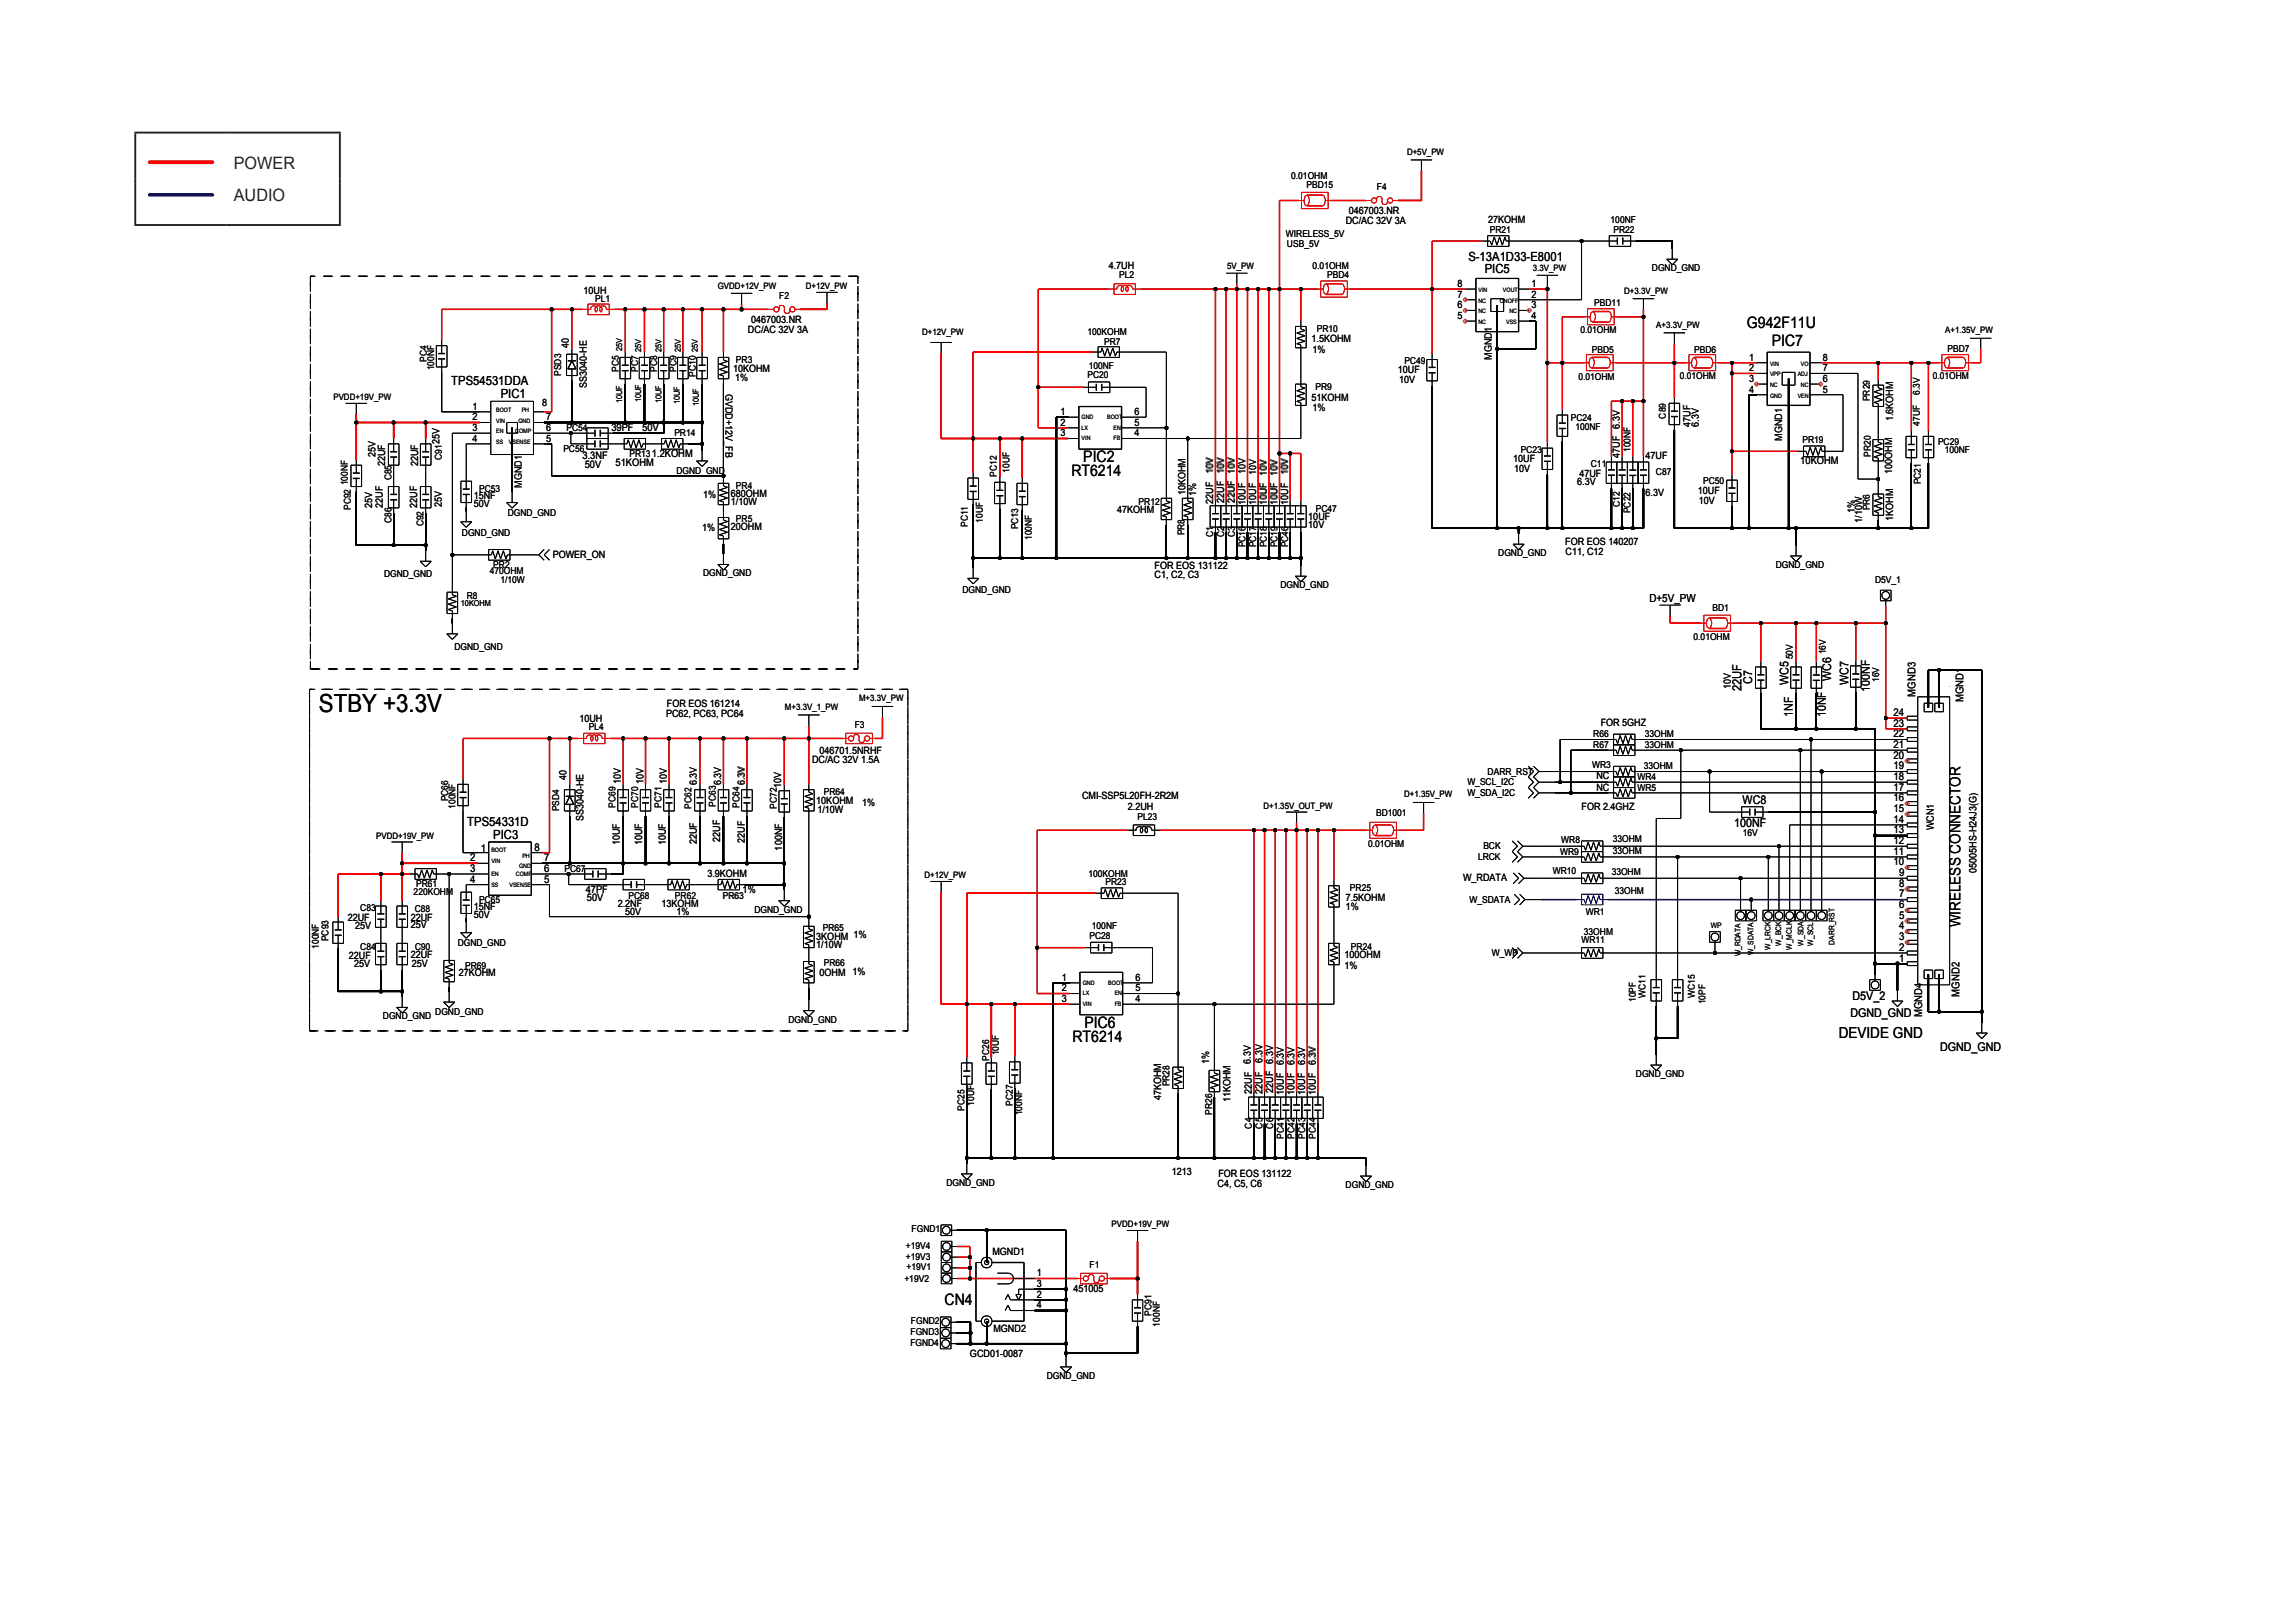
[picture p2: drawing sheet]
<svg xmlns="http://www.w3.org/2000/svg" width="420mm" height="297mm" viewBox="0 0 420 297" stroke-linecap="round" stroke-linejoin="round" font-family="sans-serif">
<defs><g id="words">
<text font-size="4.6" x="58.4" y="130.2">STBY +3.3V</text>
<g font-size="3.1" fill="#231f20">
<text x="42.8" y="30.9">POWER</text>
<text x="42.8" y="36.9">AUDIO</text>
</g>
<g font-size="2.9">
<text x="319.7" y="59.9">G942F11U</text>
<text x="324.2" y="63.3">PIC7</text>
<text x="196.1" y="87.1">RT6214</text>
<text x="198.2" y="84.5">PIC2</text>
<text x="196.3" y="190.6">RT6214</text>
<text x="198.4" y="188.1">PIC6</text>
<text x="172.8" y="238.8">CN4</text>
</g>
<g font-size="2.8">
<text x="358.8" y="169.7" transform="rotate(-90 358.8 169.7)">WIRELESS CONNECTOR</text>
<text x="336.5" y="190">DEVIDE GND</text>
</g>
<g font-size="2.3">
<text x="268.7" y="47.8">S-13A1D33-E8001</text>
<text x="271.7" y="50">PIC5</text>
<text x="82.6" y="70.5">TPS54531DDA</text>
<text x="91.6" y="72.8">PIC1</text>
<text x="318.7" y="126.5" transform="rotate(-90 318.7 126.5)">22UF</text>
<text x="85.5" y="151.1">TPS54331D</text>
<text x="90.3" y="153.5">PIC3</text>
</g>
<g font-size="2.2">
<text x="320.7" y="125.2" transform="rotate(-90 320.7 125.2)">C7</text>
<text x="327.3" y="125.4" transform="rotate(-90 327.3 125.4)">WC5</text>
<text x="335.1" y="124.6" transform="rotate(-90 335.1 124.6)">WC6</text>
<text x="338.3" y="125.4" transform="rotate(-90 338.3 125.4)">WC7</text>
<text x="328.1" y="131.2" transform="rotate(-90 328.1 131.2)">1NF</text>
<text x="334.2" y="131.2" transform="rotate(-90 334.2 131.2)">10NF</text>
<text x="342.2" y="126.6" transform="rotate(-90 342.2 126.6)">100NF</text>
<text x="318.9" y="147">WC8</text>
<text x="317.4" y="151.3">100NF</text>
<text x="339" y="183">D5V_2</text>
<text x="338.6" y="186.1">DGND_GND</text>
<text x="355" y="192.4">DGND_GND</text>
</g>
<g font-size="2">
<text x="301.9" y="110.1">D+5V_PW</text>
<text x="346.5" y="131">24</text>
<text x="350.6" y="127.5" transform="rotate(-90 350.6 127.5)">MGND3</text>
<text x="359.4" y="128.5" transform="rotate(-90 359.4 128.5)">MGND1</text>
<text x="346.5" y="136.9">21</text>
<text x="346.5" y="134.9">22</text>
<text x="346.5" y="133">23</text>
<text x="346.5" y="142.7">18</text>
<text x="346.5" y="140.8">19</text>
<text x="346.5" y="138.8">20</text>
<text x="346.5" y="148.6">15</text>
<text x="346.5" y="146.6">16</text>
<text x="346.5" y="144.7">17</text>
<text x="88" y="155.8">1</text>
<text x="97.8" y="155.6">8</text>
<text x="346.5" y="154.5">12</text>
<text x="346.5" y="152.5">13</text>
<text x="346.5" y="150.6">14</text>
<text x="86" y="157.6">2</text>
<text x="86" y="159.5">3</text>
<text x="86" y="161.5">4</text>
<text x="99.6" y="161.5">5</text>
<text x="99.6" y="159.5">6</text>
<text x="99.6" y="157.6">7</text>
<text x="346.5" y="158.4">10</text>
<text x="346.5" y="156.4">11</text>
<text x="347.6" y="160.3">9</text>
<text x="347.6" y="166.2">6</text>
<text x="347.6" y="164.2">7</text>
<text x="347.6" y="162.3">8</text>
<text x="347.6" y="174">2</text>
<text x="347.6" y="172">3</text>
<text x="347.6" y="170.1">4</text>
<text x="347.6" y="168.1">5</text>
<text x="347.6" y="176">1</text>
<text x="358.6" y="182.4" transform="rotate(-90 358.6 182.4)">MGND2</text>
<text x="351.7" y="186.1" transform="rotate(-90 351.7 186.1)">MGND4</text>
</g>
<g font-size="1.9">
<text x="246.3" y="41">DC/AC 32V 3A</text>
<text x="246.9" y="39.2">0467003.NR</text>
<text x="272.4" y="40.8">27KOHM</text>
<text x="106.8" y="53.9">10UH</text>
<text x="202.9" y="49.2">4.7UH</text>
<text x="266.8" y="52.5">8</text>
<text x="280.3" y="52.5">1</text>
<text x="137.5" y="59.2">0467003.NR</text>
<text x="266.8" y="58.4">5</text>
<text x="266.8" y="56.4">6</text>
<text x="266.8" y="54.5">7</text>
<text x="280.3" y="54.5">2</text>
<text x="280.3" y="56.4">3</text>
<text x="280.3" y="58.4">4</text>
<text x="104.1" y="63.7" transform="rotate(-90 104.1 63.7)">40</text>
<text x="136.9" y="60.9">DC/AC 32V 3A</text>
<text x="240" y="62.7">1.5KOHM</text>
<text x="240.2" y="64.6">1%</text>
<text x="273" y="65.9" transform="rotate(-90 273 65.9)">MGND1</text>
<text x="320.1" y="66">1</text>
<text x="333.6" y="66">8</text>
<text x="107.4" y="71" transform="rotate(-90 107.4 71)">SS3040-HE</text>
<text x="134.2" y="68.1">10KOHM</text>
<text x="134.5" y="69.7">1%</text>
<text x="255.8" y="68.3">10UF</text>
<text x="256" y="70.1">10V</text>
<text x="320.1" y="67.9">2</text>
<text x="320.1" y="69.9">3</text>
<text x="320.1" y="71.8">4</text>
<text x="333.6" y="71.8">5</text>
<text x="333.6" y="69.9">6</text>
<text x="333.6" y="67.9">7</text>
<text x="86.5" y="75">1</text>
<text x="86.5" y="76.9">2</text>
<text x="99.2" y="74.4">8</text>
<text x="100" y="76.9">7</text>
<text x="132.8" y="72" transform="rotate(90 132.8 72)">GVDD+12V_FB</text>
<text x="194.1" y="75.9">1</text>
<text x="194.1" y="77.9">2</text>
<text x="207.6" y="77.9">5</text>
<text x="207.6" y="75.9">6</text>
<text x="240" y="73.4">51KOHM</text>
<text x="240.2" y="75.2">1%</text>
<text x="346.5" y="77.1" transform="rotate(-90 346.5 77.1)">1.6KOHM</text>
<text x="68.7" y="83.6" transform="rotate(-90 68.7 83.6)">25V</text>
<text x="86.5" y="78.9">3</text>
<text x="86.5" y="80.8">4</text>
<text x="100" y="80.8">5</text>
<text x="100" y="78.9">6</text>
<text x="106.6" y="84">3.3NF</text>
<text x="111.9" y="78.9">39PF</text>
<text x="117.5" y="78.9">50V</text>
<text x="194.1" y="79.9">3</text>
<text x="207.6" y="79.9">4</text>
<text x="296.5" y="83.8" transform="rotate(-90 296.5 83.8)">47UF 6.3V</text>
<text x="301.2" y="84">47UF</text>
<text x="309.4" y="78.1" transform="rotate(-90 309.4 78.1)">47UF</text>
<text x="310.9" y="78.1" transform="rotate(-90 310.9 78.1)">6.3V</text>
<text x="326.2" y="80.6" transform="rotate(-90 326.2 80.6)">MGND1</text>
<text x="70.5" y="85.3" transform="rotate(-90 70.5 85.3)">22UF</text>
<text x="76.5" y="85.3" transform="rotate(-90 76.5 85.3)">22UF</text>
<text x="95.5" y="89.2" transform="rotate(-90 95.5 89.2)">MGND1</text>
<text x="107" y="85.7">50V</text>
<text x="112.7" y="85.3">51KOHM</text>
<text x="222" y="86.7" transform="rotate(-90 222 86.7)">10V</text>
<text x="224" y="86.6" transform="rotate(-90 224 86.6)">10V</text>
<text x="226" y="86.7" transform="rotate(-90 226 86.7)">10V</text>
<text x="227.9" y="86.7" transform="rotate(-90 227.9 86.7)">10V</text>
<text x="229.9" y="86.9" transform="rotate(-90 229.9 86.9)">10V</text>
<text x="231.8" y="87.1" transform="rotate(-90 231.8 87.1)">10V</text>
<text x="233.8" y="87.1" transform="rotate(-90 233.8 87.1)">10V</text>
<text x="235.7" y="86.9" transform="rotate(-90 235.7 86.9)">10V</text>
<text x="276.9" y="84.5">10UF</text>
<text x="277.1" y="86.3">10V</text>
<text x="288.6" y="88.8">6.3V</text>
<text x="289" y="87.3">47UF</text>
<text x="329.5" y="84.9">10KOHM</text>
<text x="346.3" y="86.7" transform="rotate(-90 346.3 86.7)">100OHM</text>
<text x="68.1" y="92.9" transform="rotate(-90 68.1 92.9)">25V</text>
<text x="70.1" y="92.9" transform="rotate(-90 70.1 92.9)">22UF</text>
<text x="76.3" y="92.9" transform="rotate(-90 76.3 92.9)">22UF</text>
<text x="80.8" y="92.7" transform="rotate(-90 80.8 92.7)">25V</text>
<text x="86.7" y="92.7">50V</text>
<text x="86.7" y="91.4">15NF</text>
<text x="128.7" y="91.2">1%</text>
<text x="133.8" y="91">680OHM</text>
<text x="133.8" y="92.4">1/10W</text>
<text x="204.5" y="93.9">47KOHM</text>
<text x="217" y="90.6" transform="rotate(-90 217 90.6)">10KOHM</text>
<text x="218.9" y="90.8" transform="rotate(-90 218.9 90.8)">1%</text>
<text x="222" y="92.2" transform="rotate(-90 222 92.2)">22UF</text>
<text x="224" y="92" transform="rotate(-90 224 92)">22UF 10V</text>
<text x="224" y="92" transform="rotate(-90 224 92)">22UF</text>
<text x="226" y="92" transform="rotate(-90 226 92)">22UF 10V</text>
<text x="226" y="92" transform="rotate(-90 226 92)">22UF</text>
<text x="227.9" y="92.4" transform="rotate(-90 227.9 92.4)">10UF</text>
<text x="229.9" y="92.4" transform="rotate(-90 229.9 92.4)">10UF</text>
<text x="231.8" y="92.4" transform="rotate(-90 231.8 92.4)">10UF 10V</text>
<text x="231.8" y="92.4" transform="rotate(-90 231.8 92.4)">10UF</text>
<text x="233.8" y="92.4" transform="rotate(-90 233.8 92.4)">10UF 10V</text>
<text x="233.8" y="92.4" transform="rotate(-90 233.8 92.4)">10UF</text>
<text x="235.7" y="92.4" transform="rotate(-90 235.7 92.4)">10UF</text>
<text x="239.4" y="95.1">10UF</text>
<text x="301.2" y="90.8">6.3V</text>
<text x="310.7" y="90.4">10UF</text>
<text x="310.9" y="92.2">10V</text>
<text x="339.4" y="93.9" transform="rotate(-90 339.4 93.9)">1%</text>
<text x="340.8" y="95.7" transform="rotate(-90 340.8 95.7)">1/10W</text>
<text x="346.5" y="95.3" transform="rotate(-90 346.5 95.3)">1KOHM</text>
<text x="128.5" y="97.2">1%</text>
<text x="133.8" y="97">20OHM</text>
<text x="239.4" y="96.7">10V</text>
<text x="286.5" y="99.7">FOR EOS 140207</text>
<text x="286.5" y="101.5">C11, C12</text>
<text x="101.1" y="102.1">POWER_ON</text>
<text x="211.3" y="105.8">C1, C2, C3</text>
<text x="211.3" y="104.1">FOR EOS 131122</text>
<text x="121.9" y="131.3">PC62, PC63, PC64</text>
<text x="122" y="129.5">FOR EOS 161214</text>
<text x="316.8" y="126.1" transform="rotate(-90 316.8 126.1)">10V</text>
<text x="106" y="132.2">10UH</text>
<text x="292.9" y="132.8">FOR 5GHZ</text>
<text x="103.7" y="142.8" transform="rotate(-90 103.7 142.8)">40</text>
<text x="113.6" y="143.5" transform="rotate(-90 113.6 143.5)">10V</text>
<text x="117.7" y="143.5" transform="rotate(-90 117.7 143.5)">10V</text>
<text x="122" y="143.5" transform="rotate(-90 122 143.5)">10V</text>
<text x="127.5" y="143.7" transform="rotate(-90 127.5 143.7)">6.3V</text>
<text x="132" y="143.7" transform="rotate(-90 132 143.7)">6.3V</text>
<text x="136.3" y="143.7" transform="rotate(-90 136.3 143.7)">6.3V</text>
<text x="148.6" y="139.6">DC/AC 32V 1.5A</text>
<text x="150" y="138.1">046701.5NRHF</text>
<text x="292.1" y="142.6">NC</text>
<text x="142.9" y="144.1" transform="rotate(-90 142.9 144.1)">10V</text>
<text x="149.4" y="147">10KOHM</text>
<text x="149.6" y="148.8">1/10W</text>
<text x="157.8" y="147.4">1%</text>
<text x="198" y="146.3">CMI-SSP5L20FH-2R2M</text>
<text x="206.4" y="148.2">2.2UH</text>
<text x="289.4" y="148.2">FOR 2.4GHZ</text>
<text x="292.1" y="144.7">NC</text>
<text x="106.8" y="150.3" transform="rotate(-90 106.8 150.3)">SS3040-HE</text>
<text x="113.4" y="154.7" transform="rotate(-90 113.4 154.7)">10UF</text>
<text x="117.6" y="154.7" transform="rotate(-90 117.6 154.7)">10UF</text>
<text x="121.8" y="154.7" transform="rotate(-90 121.8 154.7)">10UF</text>
<text x="127.5" y="154.5" transform="rotate(-90 127.5 154.5)">22UF</text>
<text x="131.8" y="154.1" transform="rotate(-90 131.8 154.1)">22UF</text>
<text x="136.3" y="154.3" transform="rotate(-90 136.3 154.3)">22UF</text>
<text x="143.1" y="155.6" transform="rotate(-90 143.1 155.6)">100NF</text>
<text x="353.9" y="152" transform="rotate(-90 353.9 152)">WCN1</text>
<text x="129.5" y="160.5">3.9KOHM</text>
<text x="267.8" y="161.3">W_RDATA</text>
<text x="361.7" y="159.7" transform="rotate(-90 361.7 159.7)">05005HS-H24J3(G)</text>
<text x="86.7" y="167.9">50V</text>
<text x="86.7" y="166.6">15NF</text>
<text x="107.2" y="163.5">47PF</text>
<text x="107.4" y="164.8">50V</text>
<text x="113.1" y="166">2.2NF</text>
<text x="114.4" y="167.4">50V</text>
<text x="121.1" y="166">13KOHM</text>
<text x="123.8" y="167.4">1%</text>
<text x="135.9" y="163.5">1%</text>
<text x="246.3" y="164.8">7.5KOHM</text>
<text x="246.3" y="166.6">1%</text>
<text x="63.6" y="168.5">22UF</text>
<text x="65" y="170.1">25V</text>
<text x="75.2" y="169.9">25V</text>
<text x="75.2" y="168.5">22UF</text>
<text x="149.4" y="172">3KOHM 1%</text>
<text x="149.4" y="173.4">1/10W</text>
<text x="63.8" y="175.6">22UF</text>
<text x="64.8" y="176.9">25V</text>
<text x="75.2" y="175.4">22UF</text>
<text x="75.4" y="176.9">25V</text>
<text x="84" y="178.7">27KOHM</text>
<text x="150" y="178.7">0OHM 1%</text>
<text x="194.3" y="179.5">1</text>
<text x="207.8" y="179.5">6</text>
<text x="246.1" y="175.4">100OHM</text>
<text x="246.1" y="177.3">1%</text>
<text x="194.3" y="181.4">2</text>
<text x="194.3" y="183.4">3</text>
<text x="207.8" y="183.4">4</text>
<text x="207.8" y="181.4">5</text>
<text x="221.3" y="194.7" transform="rotate(-90 221.3 194.7)">1%</text>
<text x="228.9" y="194.7" transform="rotate(-90 228.9 194.7)">6.3V</text>
<text x="231" y="194.5" transform="rotate(-90 231 194.5)">6.3V</text>
<text x="233" y="194.6" transform="rotate(-90 233 194.6)">6.3V</text>
<text x="234.9" y="194.9" transform="rotate(-90 234.9 194.9)">6.3V</text>
<text x="236.9" y="194.9" transform="rotate(-90 236.9 194.9)">6.3V</text>
<text x="238.8" y="194.9" transform="rotate(-90 238.8 194.9)">6.3V</text>
<text x="240.8" y="194.9" transform="rotate(-90 240.8 194.9)">6.3V</text>
<text x="212.5" y="201.3" transform="rotate(-90 212.5 201.3)">47KOHM</text>
<text x="225.2" y="201.7" transform="rotate(-90 225.2 201.7)">11KOHM</text>
<text x="229.1" y="200.2" transform="rotate(-90 229.1 200.2)">22UF</text>
<text x="231" y="200.2" transform="rotate(-90 231 200.2)">22UF</text>
<text x="233" y="200" transform="rotate(-90 233 200)">22UF 6.3V</text>
<text x="233" y="200" transform="rotate(-90 233 200)">22UF</text>
<text x="234.9" y="200.4" transform="rotate(-90 234.9 200.4)">10UF</text>
<text x="236.9" y="200.4" transform="rotate(-90 236.9 200.4)">10UF</text>
<text x="238.8" y="200.4" transform="rotate(-90 238.8 200.4)">10UF</text>
<text x="240.8" y="200.4" transform="rotate(-90 240.8 200.4)">10UF</text>
<text x="214.4" y="215">1213</text>
<text x="223" y="215.4">FOR EOS 131122</text>
<text x="222.8" y="217.2">C4, C5, C6</text>
<text x="181.6" y="229.7">MGND1</text>
<text x="189.7" y="233.6">1</text>
<text x="189.7" y="237.5">2</text>
<text x="189.7" y="235.5">3</text>
<text x="189.7" y="239.4">4</text>
<text x="196.5" y="236.5">451005</text>
<text x="181.8" y="243.7">MGND2</text>
<text x="177.5" y="248.4">GCD01-0087</text>
</g>
<g font-size="1.7">
<text x="236.3" y="32.8">0.01OHM</text>
<text x="239.1" y="34.3">PBD15</text>
<text x="252" y="34.8">F4</text>
<text x="294.8" y="40.8">100NF</text>
<text x="235.3" y="43.3">WIRELESS_5V</text>
<text x="235.5" y="45.3">USB_5V</text>
<text x="272.6" y="42.5">PR21</text>
<text x="295.3" y="42.6">PR22</text>
<text x="204.8" y="50.9">PL2</text>
<text x="240.2" y="49.2">0.01OHM</text>
<text x="242.9" y="50.9">PBD4</text>
<text x="302.3" y="49.6">DGND_GND</text>
<text x="108.9" y="55.2">PL1</text>
<text x="142.6" y="54.7">F2</text>
<text x="291.7" y="56">PBD11</text>
<text x="199" y="61.3">100KOHM</text>
<text x="202.1" y="63.1">PR7</text>
<text x="241" y="60.7">PR10</text>
<text x="289.2" y="60.9">0.01OHM</text>
<text x="291.3" y="64.6">PBD5</text>
<text x="310.1" y="64.6">PBD6</text>
<text x="356.4" y="64.4">PBD7</text>
<text x="78.1" y="66.2" transform="rotate(-90 78.1 66.2)">PC4</text>
<text x="79.5" y="67.7" transform="rotate(-90 79.5 67.7)">100NF</text>
<text x="102.7" y="68.8" transform="rotate(-90 102.7 68.8)">PSD3</text>
<text x="113.3" y="68" transform="rotate(-90 113.3 68)">PC5</text>
<text x="116.8" y="68" transform="rotate(-90 116.8 68)">PC7</text>
<text x="120.3" y="68" transform="rotate(-90 120.3 68)">PC8</text>
<text x="123.8" y="68" transform="rotate(-90 123.8 68)">PC9</text>
<text x="127.3" y="68.9" transform="rotate(-90 127.3 68.9)">PC10</text>
<text x="134.7" y="66.4">PR3</text>
<text x="199" y="69.1">PC20</text>
<text x="199.2" y="67.5">100NF</text>
<text x="240.7" y="71.5">PR9</text>
<text x="257" y="66.6">PC49</text>
<text x="288.8" y="69.5">0.01OHM</text>
<text x="307.4" y="69.3">0.01OHM</text>
<text x="353.7" y="69.3">0.01OHM</text>
<text x="287.5" y="77.1">PC24</text>
<text x="304.9" y="76.6" transform="rotate(-90 304.9 76.6)">C89</text>
<text x="342.2" y="73.4" transform="rotate(-90 342.2 73.4)">PR29</text>
<text x="351.3" y="77.9" transform="rotate(-90 351.3 77.9)">47UF</text>
<text x="351.3" y="72.2" transform="rotate(-90 351.3 72.2)">6.3V</text>
<text x="103.1" y="82.8">PC56</text>
<text x="103.7" y="78.9">PC54</text>
<text x="115.2" y="83.6">PR131.2KOHM</text>
<text x="123.4" y="79.9">PR14</text>
<text x="278.3" y="83">PC23</text>
<text x="288.3" y="78.7">100NF</text>
<text x="298.4" y="82.7" transform="rotate(-90 298.4 82.7)">100NF</text>
<text x="329.9" y="81">PR19</text>
<text x="342.4" y="83.6" transform="rotate(-90 342.4 83.6)">PR20</text>
<text x="354.7" y="81.4">PC29</text>
<text x="355.9" y="83">100NF</text>
<text x="63.6" y="88.8" transform="rotate(-90 63.6 88.8)">100NF</text>
<text x="71.7" y="87.9" transform="rotate(-90 71.7 87.9)">C85</text>
<text x="80.8" y="84.2" transform="rotate(-90 80.8 84.2)">C9125V</text>
<text x="123.8" y="86.7">DGND_GND</text>
<text x="134.7" y="89.5">PR4</text>
<text x="182.4" y="87.3" transform="rotate(-90 182.4 87.3)">PC12</text>
<text x="184.7" y="86.5" transform="rotate(-90 184.7 86.5)">10UF</text>
<text x="291.1" y="85.5">C11</text>
<text x="303.1" y="86.9">C87</text>
<text x="311.7" y="88.6">PC50</text>
<text x="351.5" y="88.6" transform="rotate(-90 351.5 88.6)">PC21</text>
<text x="64.2" y="93.3" transform="rotate(-90 64.2 93.3)">PC92</text>
<text x="71.7" y="95.7" transform="rotate(-90 71.7 95.7)">C86</text>
<text x="87.7" y="90">PC53</text>
<text x="92.9" y="94.5">DGND_GND</text>
<text x="134.7" y="95.5">PR5</text>
<text x="179.9" y="95.7" transform="rotate(-90 179.9 95.7)">10UF</text>
<text x="208.4" y="92.4">PR12</text>
<text x="240.8" y="93.7">PC47</text>
<text x="296.5" y="92.8" transform="rotate(-90 296.5 92.8)">C12</text>
<text x="298.4" y="93.9" transform="rotate(-90 298.4 93.9)">PC22</text>
<text x="342.2" y="93.4" transform="rotate(-90 342.2 93.4)">PR6</text>
<text x="77.5" y="96.3" transform="rotate(-90 77.5 96.3)">C92</text>
<text x="84.5" y="98">DGND_GND</text>
<text x="177.1" y="96.5" transform="rotate(-90 177.1 96.5)">PC11</text>
<text x="186.3" y="96.8" transform="rotate(-90 186.3 96.8)">PC13</text>
<text x="188.8" y="98.8" transform="rotate(-90 188.8 98.8)">100NF</text>
<text x="216.8" y="98" transform="rotate(-90 216.8 98)">PR8</text>
<text x="222" y="98.3" transform="rotate(-90 222 98.3)">C1</text>
<text x="224" y="98.3" transform="rotate(-90 224 98.3)">C2</text>
<text x="226" y="98.3" transform="rotate(-90 226 98.3)">C3</text>
<text x="227.9" y="100.2" transform="rotate(-90 227.9 100.2)">PC16</text>
<text x="229.9" y="100.2" transform="rotate(-90 229.9 100.2)">PC17</text>
<text x="231.8" y="100.2" transform="rotate(-90 231.8 100.2)">PC18</text>
<text x="233.8" y="100.2" transform="rotate(-90 233.8 100.2)">PC19</text>
<text x="235.7" y="100.2" transform="rotate(-90 235.7 100.2)">PC46</text>
<text x="274.2" y="101.8">DGND_GND</text>
<text x="70.3" y="105.6">DGND_GND</text>
<text x="89.6" y="105.1">470OHM</text>
<text x="90.3" y="103.9">PR2</text>
<text x="91.6" y="106.6">1/10W</text>
<text x="128.7" y="105.5">DGND_GND</text>
<text x="234.3" y="107.6">DGND_GND</text>
<text x="325" y="103.9">DGND_GND</text>
<text x="343.2" y="106.6">D5V_1</text>
<text x="85.4" y="109.6">R8</text>
<text x="176.1" y="108.6">DGND_GND</text>
<text x="313.4" y="111.9">BD1</text>
<text x="83.2" y="118.9">DGND_GND</text>
<text x="309.9" y="117.2">0.01OHM</text>
<text x="334.2" y="119.7" transform="rotate(-90 334.2 119.7)">16V</text>
<text x="328.1" y="120.7" transform="rotate(-90 328.1 120.7)">50V</text>
<text x="343.9" y="124.8" transform="rotate(-90 343.9 124.8)">16V</text>
<text x="107.7" y="133.6">PL4</text>
<text x="156.4" y="133.2">F3</text>
<text x="291.6" y="136.9">R67</text>
<text x="291.6" y="134.9">R66</text>
<text x="301" y="136.9">33OHM</text>
<text x="301" y="134.9">33OHM</text>
<text x="268.5" y="143.7">W_SCL_I2C</text>
<text x="272.2" y="141.8">DARR_RST</text>
<text x="291.4" y="140.6">WR3</text>
<text x="299.7" y="142.7">WR4</text>
<text x="300.8" y="140.8">33OHM</text>
<text x="82" y="146.7" transform="rotate(-90 82 146.7)">PC66</text>
<text x="83.4" y="148" transform="rotate(-90 83.4 148)">100NF</text>
<text x="102.3" y="148.5" transform="rotate(-90 102.3 148.5)">PSD4</text>
<text x="112.7" y="147.8" transform="rotate(-90 112.7 147.8)">PC69</text>
<text x="116.8" y="147.8" transform="rotate(-90 116.8 147.8)">PC70</text>
<text x="121.1" y="147.8" transform="rotate(-90 121.1 147.8)">PC71</text>
<text x="126.5" y="148" transform="rotate(-90 126.5 148)">PC62</text>
<text x="131" y="147.6" transform="rotate(-90 131 147.6)">PC63</text>
<text x="135.3" y="147.8" transform="rotate(-90 135.3 147.8)">PC64</text>
<text x="142.2" y="148" transform="rotate(-90 142.2 148)">PC72</text>
<text x="150.8" y="145.5">PR64</text>
<text x="208.2" y="150">PL23</text>
<text x="251.8" y="149.4">BD1001</text>
<text x="268.5" y="145.7">W_SDA_I2C</text>
<text x="299.7" y="144.7">WR5</text>
<text x="250.4" y="155.1">0.01OHM</text>
<text x="271.5" y="155.4">BCK</text>
<text x="285.7" y="154.3">WR8</text>
<text x="295.1" y="154.1">33OHM</text>
<text x="318.9" y="152.9">16V</text>
<text x="103.3" y="159.5">PC67</text>
<text x="199.2" y="160.5">100KOHM</text>
<text x="202.3" y="161.9">PR23</text>
<text x="270.5" y="157.4">LRCK</text>
<text x="284.2" y="159.9">WR10</text>
<text x="285.5" y="156.4">WR9</text>
<text x="294.9" y="160.1">33OHM</text>
<text x="295.1" y="156.2">33OHM</text>
<text x="65.9" y="166.8">C83</text>
<text x="75.7" y="163.8">220KOHM</text>
<text x="75.9" y="167">C88</text>
<text x="76.1" y="162.3">PR61</text>
<text x="87.7" y="165.2">PC65</text>
<text x="115" y="164.4">PC68</text>
<text x="123.5" y="164.4">PR62</text>
<text x="132.2" y="164.4">PR63</text>
<text x="138.1" y="167.2">DGND_GND</text>
<text x="247" y="163.1">PR25</text>
<text x="268.9" y="165.2">W_SDATA</text>
<text x="290.2" y="167.4">WR1</text>
<text x="295.5" y="163.6">33OHM</text>
<text x="58.4" y="173.6" transform="rotate(-90 58.4 173.6)">100NF</text>
<text x="60.1" y="172.2" transform="rotate(-90 60.1 172.2)">PC93</text>
<text x="65.9" y="173.8">C84</text>
<text x="75.9" y="173.8">C90</text>
<text x="83.8" y="173">DGND_GND</text>
<text x="150.6" y="170.4">PR65</text>
<text x="199.4" y="171.9">PC28</text>
<text x="199.8" y="170.1">100NF</text>
<text x="247.2" y="173.8">PR24</text>
<text x="289.4" y="172.6">WR11</text>
<text x="289.9" y="171.1">33OHM</text>
<text x="85.1" y="177.3">PR69</text>
<text x="150.8" y="176.8">PR66</text>
<text x="273" y="175">W_WP</text>
<text x="79.7" y="185.7">DGND_GND</text>
<text x="299.4" y="183.4" transform="rotate(-90 299.4 183.4)">10PF</text>
<text x="301.2" y="182.6" transform="rotate(-90 301.2 182.6)">WC11</text>
<text x="310.1" y="182.6" transform="rotate(-90 310.1 182.6)">WC15</text>
<text x="312.1" y="183.8" transform="rotate(-90 312.1 183.8)">10PF</text>
<text x="70.1" y="186.5">DGND_GND</text>
<text x="144.3" y="187.1">DGND_GND</text>
<text x="181" y="194.1" transform="rotate(-90 181 194.1)">PC26</text>
<text x="182.8" y="193.1" transform="rotate(-90 182.8 193.1)">10UF</text>
<text x="299.4" y="197.1">DGND_GND</text>
<text x="176.5" y="203.3" transform="rotate(-90 176.5 203.3)">PC25</text>
<text x="178.3" y="202.3" transform="rotate(-90 178.3 202.3)">10UF</text>
<text x="185.3" y="202.3" transform="rotate(-90 185.3 202.3)">PC27</text>
<text x="214" y="198.8" transform="rotate(-90 214 198.8)">PR28</text>
<text x="221.9" y="204" transform="rotate(-90 221.9 204)">PR26</text>
<text x="187.1" y="204.1" transform="rotate(-90 187.1 204.1)">100NF</text>
<text x="229.1" y="206.5" transform="rotate(-90 229.1 206.5)">C4</text>
<text x="231" y="206.5" transform="rotate(-90 231 206.5)">C5</text>
<text x="233" y="206.5" transform="rotate(-90 233 206.5)">C6</text>
<text x="234.9" y="208.4" transform="rotate(-90 234.9 208.4)">PC41</text>
<text x="236.9" y="208.4" transform="rotate(-90 236.9 208.4)">PC42</text>
<text x="238.8" y="208.4" transform="rotate(-90 238.8 208.4)">PC43</text>
<text x="240.8" y="208.4" transform="rotate(-90 240.8 208.4)">PC44</text>
<text x="173.2" y="217">DGND_GND</text>
<text x="246.3" y="217.4">DGND_GND</text>
<text x="166.8" y="225.5">FGND1</text>
<text x="165.8" y="230.5">+19V3</text>
<text x="165.8" y="228.5">+19V4</text>
<text x="165.9" y="232.4">+19V1</text>
<text x="199.4" y="232">F1</text>
<text x="165.5" y="234.5">+19V2</text>
<text x="166.6" y="244.3">FGND3</text>
<text x="166.7" y="242.4">FGND2</text>
<text x="210.7" y="240.8" transform="rotate(-90 210.7 240.8)">PC91</text>
<text x="212.3" y="242.8" transform="rotate(-90 212.3 242.8)">100NF</text>
<text x="166.6" y="246.2">FGND4</text>
<text x="191.6" y="252.3">DGND_GND</text>
</g>
<g font-size="1.6">
<text x="257.5" y="28.4">D+5V_PW</text>
<text x="131.3" y="52.9">GVDD+12V_PW</text>
<text x="147.5" y="52.9">D+12V_PW</text>
<text x="224.6" y="49.2">5V_PW</text>
<text x="280.5" y="49.5">3.3V_PW</text>
<text x="297.3" y="53.8">D+3.3V_PW</text>
<text x="168.8" y="61.3">D+12V_PW</text>
<text x="303.1" y="60.1">A+3.3V_PW</text>
<text x="356" y="60.9">A+1.35V_PW</text>
<text x="61" y="73.2">PVDD+19V_PW</text>
<text x="143.6" y="129.9">M+3.3V_1_PW</text>
<text x="157.2" y="128.3">M+3.3V_PW</text>
<text x="231.2" y="148">D+1.35V_OUT_PW</text>
<text x="257" y="145.9">D+1.35V_PW</text>
<text x="68.8" y="153.5">PVDD+19V_PW</text>
<text x="169.2" y="160.7">D+12V_PW</text>
<text x="203.4" y="224.5">PVDD+19V_PW</text>
</g>
<g font-size="1.5">
<text x="113.8" y="64.2" transform="rotate(-90 113.8 64.2)">25V</text>
<text x="117.4" y="64.4" transform="rotate(-90 117.4 64.4)">25V</text>
<text x="121.1" y="64.4" transform="rotate(-90 121.1 64.4)">25V</text>
<text x="124.6" y="64.4" transform="rotate(-90 124.6 64.4)">25V</text>
<text x="127.7" y="64.4" transform="rotate(-90 127.7 64.4)">25V</text>
<text x="113.8" y="73.8" transform="rotate(-90 113.8 73.8)">10UF</text>
<text x="117.4" y="73.6" transform="rotate(-90 117.4 73.6)">10UF</text>
<text x="121.1" y="73.8" transform="rotate(-90 121.1 73.8)">10UF</text>
<text x="124.4" y="74" transform="rotate(-90 124.4 74)">10UF</text>
<text x="127.9" y="74.4" transform="rotate(-90 127.9 74.4)">10UF</text>
<text x="84.3" y="110.9">10KOHM</text>
</g>
<g font-size="1.4">
<text x="313.1" y="169.8">WP</text>
<text x="324" y="173.8" transform="rotate(-90 324 173.8)">W_LRCK</text>
<text x="326" y="173" transform="rotate(-90 326 173)">W_BCK</text>
<text x="327.9" y="173.8" transform="rotate(-90 327.9 173.8)">W_MCLK</text>
<text x="330.1" y="173" transform="rotate(-90 330.1 173)">W_SDA</text>
<text x="331.8" y="173" transform="rotate(-90 331.8 173)">W_SCL</text>
<text x="335.7" y="172.9" transform="rotate(-90 335.7 172.9)">DARR_RST</text>
<text x="318.5" y="175" transform="rotate(-90 318.5 175)">W_RDATA</text>
<text x="320.9" y="174.8" transform="rotate(-90 320.9 174.8)">W_SDATA</text>
</g>
<g font-size="1.1">
<text x="270.6" y="53.4">VIN</text>
<text x="275" y="53.4">VOUT</text>
<text x="270.6" y="57.3">NC</text>
<text x="270.6" y="59.3">NC</text>
<text x="270.6" y="55.4">NC</text>
<text x="274.5" y="55.4">ONOFF</text>
<text x="275.6" y="59.3">VSS</text>
<text x="276.2" y="57.3">NC</text>
<text x="323.9" y="70.8">NC</text>
<text x="323.9" y="68.8">VPP</text>
<text x="323.9" y="66.9">VIN</text>
<text x="329" y="68.8">ADJ</text>
<text x="329.6" y="70.8">NC</text>
<text x="329.6" y="66.9">VO</text>
<text x="90.8" y="77.3">VIN</text>
<text x="90.8" y="75.4">BOOT</text>
<text x="94.9" y="77.3">GND</text>
<text x="95.5" y="75.4">PH</text>
<text x="197.9" y="76.7">GND</text>
<text x="202.6" y="76.7">BOOT</text>
<text x="323.9" y="72.7">GND</text>
<text x="329" y="72.7">VEN</text>
<text x="90.8" y="81.2">SS</text>
<text x="90.8" y="79.3">EN</text>
<text x="93.1" y="81.2">VSENSE</text>
<text x="94.3" y="79.3">COMP</text>
<text x="197.9" y="80.6">VIN</text>
<text x="197.9" y="78.6">LX</text>
<text x="203.8" y="78.6">EN</text>
<text x="203.8" y="80.6">FB</text>
<text x="89.9" y="156">BOOT</text>
<text x="89.9" y="160.3">EN</text>
<text x="89.9" y="157.9">VIN</text>
<text x="94.4" y="160.3">COMP</text>
<text x="95" y="158.9">GND</text>
<text x="95.6" y="156.9">PH</text>
<text x="89.9" y="162.3">SS</text>
<text x="93.2" y="162.3">VSENSE</text>
<text x="198.1" y="184.1">VIN</text>
<text x="198.1" y="182.2">LX</text>
<text x="198.1" y="180.2">GND</text>
<text x="202.8" y="180.2">BOOT</text>
<text x="204" y="182.2">EN</text>
<text x="204" y="184.1">FB</text>
</g>
</g></defs>
<g fill="none" stroke="#000" stroke-width=".18">
<path d="M237.7 36.7h.9zM238.2 35.2h4.9zM238.2 38.2h4.9zM238.2 35.2v3zM238.9 35.9l-.1 .1a1.68 1.68 0 0 0 .1 1.5M238.9 35.9l.3-.1a1.25 1.25 0 0 1 .1 1.8l-.4-.1M242.1 35.8a1.18 1.18 0 0 1 0 1.8M242.6 36.7h.9zM243.1 35.2v3zM250 36.7h1zM252 36.7a.51 .51 0 0 1 .4-.8 .51 .51 0 0 1 .5 .8M252.9 36.7a.5 .5 0 0 0 .5 .7 .5 .5 0 0 0 .4-.7"/>
<path d="M254.9 36.7h.9zM258.2 29.3h3.9zM260.1 29.3v1.9zM106.6 56.6h1.5zM107.6 55.6v2zM107.6 57.6h3.9zM107.6 55.6h3.9zM108.1 56.7a.62 .62 0 0 1 .9-.7 .62 .62 0 0 1 0 1.1 .69 .69 0 0 1 0-.9 .69 .69 0 0 1 1 0 .69 .69 0 0 1 0 .9 .63 .63 0 0 1 0-1.1 .63 .63 0 0 1 .9 .7M111 56.6h1.5zM111.5 55.6v2zM133.8 53.7h3.9zM135.7 53.7v1.9z"/>
<path d="M140.6 56.6h1zM142.6 56.6a.51 .51 0 0 1 .4-.7 .51 .51 0 0 1 .5 .7M143.6 56.7a.5 .5 0 0 0 .4 .7 .5 .5 0 0 0 .5-.7M145.5 56.6h1zM149.4 53.5h3.9zM151.3 53.5v1.9zM202.9 52.9h1.5zM203.9 51.9v2zM203.9 53.9h3.9zM203.9 51.9h3.9zM204.4 52.9a.62 .62 0 0 1 .9-.6 .62 .62 0 0 1 0 1.1 .69 .69 0 0 1 0-1 .69 .69 0 0 1 1 0 .69 .69 0 0 1 0 1 .63 .63 0 0 1 0-1.1 .63 .63 0 0 1 .9 .6M207.3 52.9h1.5z"/>
<path d="M207.8 51.9v2zM224.4 50h3.9zM226.3 50v1.9zM237.1 59.7v3.9zM237.1 59.7h1.9zM238.1 58.8v1.4zM239 59.7v3.9zM241.2 52.9h1zM241.7 51.4h4.9zM241.7 54.4h4.9zM241.7 51.4v3zM242.4 52.1l-.1 .1a1.68 1.68 0 0 0 .1 1.6"/>
<path d="M242.4 52.1l.3-.1a1.25 1.25 0 0 1 .1 1.8h-.4M245.6 52a1.18 1.18 0 0 1 0 1.8M246.1 52.9h.9zM246.6 51.4v3zM267.8 56.8l.3-.4zM267.8 58.8l.3-.4zM267.8 54.9l.3-.4zM267.8 56.8l.3 .4zM267.8 58.8l.3 .4zM267.8 54.9l.3 .3zM268.1 56.4l.4 .4zM268.1 58.4l.4 .4z"/>
<path d="M268.1 54.5l.4 .4zM268.1 52.9h2zM268.1 54.9h2zM268.1 56.8h2zM268.1 58.8h2zM268.5 56.8l-.4 .4zM268.5 58.8l-.4 .4zM268.5 54.9l-.4 .3zM271.3 44.1h1.4zM272.2 45.1h3.9zM272.2 43.1h3.9zM272.2 43.1v2z"/>
<path d="M272.7 44.1l.3 .8zM272.8 57h2.4zM272.8 54.7h2.4zM272.8 54.7v2.3zM273.5 43.4l.5 1.5zM273.5 43.4l-.5 1.5zM274.4 43.4l.5 1.5zM274.4 43.4l-.4 1.5zM275.2 54.7v2.3zM275.4 43.4l.2 .7zM275.4 43.4l-.5 1.5zM275.6 44.1h1.5z"/>
<path d="M276.1 43.1v2zM277.1 44.1h12.3zM277.9 58.8h2zM277.9 56.8h2zM277.9 54.9h2zM277.9 52.9h2zM279.5 56.8l.4 .4zM279.9 56.4l-.4 .4zM279.9 54.9h9.5zM279.9 56.4l.4 .4zM280.3 56.8l-.4 .4zM281.2 50.4h3.9z"/>
<path d="M283.2 50.4v1.9zM289.4 44.1v10.8zM289.4 44.1h4.1zM290 58h1zM290.5 56.5h4.9zM290.5 59.5h4.9zM290.5 56.5v3zM291.2 57.2v.1a1.68 1.68 0 0 0 0 1.5M291.3 57.2l.2-.2a1.25 1.25 0 0 1 .1 1.9l-.3-.1M293.5 44.1h1.5zM294.4 57a1.18 1.18 0 0 1 0 1.9M294.5 45.1h3.9z"/>
<path d="M294.5 43.1v2zM294.5 43.1h3.9zM294.9 58h1zM295 44.1h1zM295.4 56.5v3zM297 44.1h2.4zM298.4 43.1v2zM298.8 54.7h3.9zM300.8 54.7v1.9zM305 47.4l1 1zM305 47.4h2zM306 45.5v1.9z"/>
<path d="M307 47.4l-1 1zM63.3 73.8h3.9zM65.2 73.8v2zM79.9 63.3v3.9zM79.9 67.2h1.9zM79.9 63.3h1.9zM80.8 62.3v2.4zM80.8 66.7v1.4zM80.8 65.7v1zM81.8 63.3v3.9zM82.8 79.3v22.2zM82.8 79.3h5.1z"/>
<path d="M87.9 79.3h1.9zM87.9 77.3h1.9zM87.9 75.4h1.9zM89.8 73.4h7.8zM89.8 73.4v9.8zM89.8 73.4v.1zM92.7 77.3v2zM92.7 79.3h2zM92.7 77.3h2zM94.7 77.3v2zM97.6 79.3h2zM97.6 73.4v9.8z"/>
<path d="M97.6 77.3h2zM97.6 75.4h2zM99.6 79.3h4.9zM103.7 64.8v3.9zM103.7 64.8h1.9zM103.7 68.7h1.9zM104.5 79.3h1.9zM104.5 79.3v1.9zM104.7 63.8v2.2zM104.7 67.5v2.2zM105.6 64.8v3.9zM106.4 79.3h1.5z"/>
<path d="M107.4 78.3v1.9zM107.4 78.3h3.9zM107.9 79.3h1zM109.9 79.3h2.4zM111.3 78.3v1.9zM113.4 65.4v3.9zM113.4 69.3h2zM113.4 65.4h2zM114.4 64.4v2.4zM114.4 68.8v1.5zM114.4 67.8v1zM115.4 65.4v3.9z"/>
<path d="M117 65.4v3.9zM117 69.3h1.9zM117 65.4h1.9zM117.9 64.4v2.4zM117.9 68.8v1.5zM117.9 67.8v1zM118.9 65.4v3.9zM120.5 65.4v3.9zM120.5 69.3h1.9zM120.5 65.4h1.9zM121.5 64.4v2.4zM121.5 68.8v1.5z"/>
<path d="M121.5 67.8v1zM122.4 65.4v3.9zM124 65.4v3.9zM124 69.3h1.9zM124 65.4h1.9zM125 64.4v2.4zM125 68.8v1.5zM125 67.8v1zM125.9 65.4v3.9zM127.5 65.4v3.9zM127.5 69.3h2zM127.5 65.4h2z"/>
<path d="M128.5 64.4v2.4zM128.5 68.8v1.5zM128.5 67.8v1zM129.5 65.4v3.9zM131.4 65.4v3.9zM131.4 69.3h2zM131.4 65.4h2zM131.7 68.6l.7 .2zM131.7 66.6l1.4 .5zM131.7 67.6l1.4 .5zM131.7 66.6l1.4-.5zM131.7 67.6l1.4-.5z"/>
<path d="M131.7 68.6l1.4-.5zM132.4 70.3v16.8zM132.4 64.4v1.5zM132.4 68.8v1.5zM132.4 65.9l.7 .2zM133.4 65.4v3.9zM170.3 62.7h3.9zM172.2 62.7v1.9zM195.5 78.3h1.9zM195.5 76.3h1.9zM197.4 74.4v.1zM198.2 70.9h2.4z"/>
<path d="M199.2 69.9h3.9zM199.2 69.9v1.9zM199.2 71.8h3.9zM200 64.4h1.5zM201 65.4h3.9zM201 63.4v2zM201 63.4h3.9zM201.6 70.9h1zM201.7 63.7l-.2 .7zM201.7 63.7l.5 1.5zM202.6 70.9h1.5zM202.7 63.7l.4 1.5z"/>
<path d="M202.7 63.7l-.5 1.5zM203.1 69.9v1.9zM203.6 63.7l.5 1.5zM203.6 63.7l-.5 1.5zM204.1 70.9h5.6zM204.4 64.4l-.3 .8zM204.4 64.4h1.4zM204.9 63.4v2zM205.2 78.3h2zM205.2 76.3h2zM205.8 64.4h7.7zM207.2 76.3h2.5z"/>
<path d="M207.2 78.3h6.3zM209.7 70.9v5.4zM213.5 64.4v13.9zM213.5 78.3v11.9zM237.1 63.6h1.9zM237.1 70.3v3.9zM237.1 74.2h1.9zM237.1 70.3h1.9zM237.3 60.9l1.5 .6zM237.3 61.9l1.5 .5zM237.3 71.5l1.5 .5zM237.3 72.5l1.5 .5z"/>
<path d="M237.3 60.9l1.5-.4zM237.3 61.9l1.5-.4zM237.3 62.9l1.5-.5zM237.3 71.5l1.5-.5zM237.3 72.5l1.5-.5zM237.3 73.4l1.5-.4zM237.3 62.9l.8 .2zM237.3 73.4l.8 .3zM238.1 60.2l.7 .3zM238.1 70.8l.7 .2zM238.1 64.6v4.7zM238.1 75.2v5z"/>
<path d="M238.1 63.1v1.5zM238.1 69.3v1.5zM238.1 73.7v1.5zM239 70.3v3.9zM261.1 65.8v3.9zM261.1 69.7h2zM261.1 65.8h2zM262.1 64.8v2.4zM262.1 69.2v1.5zM262.1 68.2v1zM263.1 65.8v3.9zM284.9 75.9v4z"/>
<path d="M284.9 75.9h2zM284.9 79.9h2zM285.9 78.4v2.4zM285.9 75v1.5zM285.9 76.5v.9zM286.9 75.9v4zM289.8 66.4h1zM290.3 67.9h4.9zM290.3 64.9v3zM290.3 64.9h4.9zM291 65.6a1.68 1.68 0 0 0 0 1.6M291.1 65.6l.2-.2a1.25 1.25 0 0 1 .1 1.9l-.3-.1"/>
<path d="M294.2 65.4a1.18 1.18 0 0 1 0 1.9M294.7 66.4h1zM295.2 64.9v3zM304.5 60.9h3.9zM305.4 73.8v3.9zM305.4 77.7h2zM305.4 73.8h2zM306.4 72.8v2.4zM306.4 77.2v1.5zM306.4 76.2v1zM306.4 60.9v2zM307.4 73.8v3.9z"/>
<path d="M308.6 66.4h.9zM309.1 64.9h4.9zM309.1 67.9h4.9zM309.1 64.9v3zM309.8 65.6h-.1a1.68 1.68 0 0 0 .1 1.6M309.8 65.6l.3-.2a1.25 1.25 0 0 1 .1 1.9l-.4-.1M313 65.4a1.18 1.18 0 0 1 0 1.9M313.5 66.4h.9zM314 64.9v3zM321.1 70.3l.4 .4zM321.5 69.9l-.4 .4zM321.5 69.9l.4 .4z"/>
<path d="M321.5 72.2h1.9zM321.5 70.3h1.9zM321.5 68.3h1.9zM321.5 66.4h1.9zM321.9 70.3l-.4 .4zM326.2 70.5h2.3zM326.2 68.1h2.3zM326.2 68.1v2.4zM328.5 68.1v2.4zM331.2 70.3h2zM331.2 72.2h2zM331.2 66.4h2z"/>
<path d="M331.2 68.3h2zM332.8 70.3l.4 .4zM332.8 70.3l.4-.4zM333.2 72.2h4.1zM333.2 69.9l.4 .4zM333.2 68.3h6.8zM333.6 70.3l-.4 .4zM337.3 72.2v10.4zM340 68.3v19.4zM342.8 70.5v3.9zM342.8 74.4h1.9zM342.8 70.5h1.9z"/>
<path d="M343 73.6l.7 .3zM343 71.7l1.5 .5zM343 72.7l1.5 .5zM343 71.7l1.5-.5zM343 72.7l1.5-.5zM343 73.6l1.5-.4zM343.7 75.4v4.1zM343.7 69.5v1.4zM343.7 73.9v1.5zM343.7 79.5v1.4zM343.7 70.9l.8 .3zM344.7 70.5v3.9z"/>
<path d="M348.8 79.9v3.9zM348.8 79.9h2zM349.8 78.9v1.5zM350.8 79.9v3.9zM351.9 79.9v3.9zM351.9 79.9h2zM352.9 78.9v1.5zM353.9 79.9v3.9zM354.9 66.4h.9zM355.4 64.9h4.9zM355.4 67.9h4.9zM355.4 64.9v3z"/>
<path d="M356.1 65.6h-.1a1.68 1.68 0 0 0 .1 1.6M356.1 65.6l.3-.2a1.25 1.25 0 0 1 .1 1.9l-.4-.1M359.3 65.4a1.18 1.18 0 0 1 0 1.9M359.7 66.4h1zM360.3 64.9v3zM360.5 61.9h3.9zM362.5 61.9v1.9zM64.2 85.1v3.9zM64.2 89h2zM64.2 85.1h2zM65.2 84.2v2.4zM65.2 88.5v1.5z"/>
<path d="M65.2 87.5v1zM66.2 85.1v3.9zM71.1 89v3.9zM71.1 92.9h1.9zM71.1 81.2v3.9zM71.1 85.1h1.9zM71.1 89h1.9zM71.1 81.2h1.9zM72 86.1v2zM72 88.1v2.4zM72 92.4v1.5zM72 91.5v.9z"/>
<path d="M72 80.2v2.5zM72 84.6v1.5zM72 83.6v1zM73 89v3.9zM73 81.2v3.9zM76.9 89v3.9zM76.9 92.9h2zM76.9 81.2v3.9zM76.9 85.1h2zM76.9 89h2zM76.9 81.2h2zM77.9 86.1v2z"/>
<path d="M77.9 88.1v2.4zM77.9 92.4v1.5zM77.9 91.5v.9zM77.9 80.2v2.5zM77.9 84.6v1.5zM77.9 83.6v1zM78.9 89v3.9zM78.9 81.2v3.9zM84.3 95.5l1 1zM84.3 95.5h2zM84.3 88.1v3.9zM84.3 92h2z"/>
<path d="M84.3 88.1h2zM85.3 81.2h2.6zM85.3 81.2v5.9zM85.3 93.5v2zM85.3 87.1v2.4zM85.3 91.5v1.4zM85.3 90.5v1zM86.3 88.1v3.9zM86.3 95.5l-1 1zM87.9 81.2h1.9zM89.8 83.2h7.8zM92.7 92h2z"/>
<path d="M92.7 92l1 1zM93.7 90v2zM94.7 92l-1 1zM97.6 81.2h2zM99.6 81.2h1.3zM100.9 87.1h31.5zM100.9 81.2v5.9zM104.5 81.2h1.9zM106.4 81.2h1.5zM107.4 82.2h3.9zM107.4 80.2v2zM107.4 80.2h3.9z"/>
<path d="M107.9 81.2h1zM109.9 81.2h2.4zM111.3 80.2v2zM112.3 81.2h1zM113.3 81.2h1.4zM114.2 82.2h3.9zM114.2 80.2v2zM114.2 80.2h3.9zM115 80.5l-.3 .7zM115 80.5l.4 1.5zM115.9 80.5l.5 1.5zM115.9 80.5l-.5 1.5z"/>
<path d="M116.9 80.5l.5 1.5zM116.9 80.5l-.5 1.5zM117.7 81.2l-.3 .8zM117.7 81.2h1.4zM118.1 80.2v2zM119.1 81.2h1zM120.1 81.2h1.5zM121.1 82.2h3.9zM121.1 80.2v2zM121.1 80.2h3.9zM121.8 80.5l-.2 .7zM121.8 80.5l.5 1.5z"/>
<path d="M122.8 80.5l.5 1.5zM122.8 80.5l-.5 1.5zM123.8 80.5l.4 1.5zM123.8 80.5l-.5 1.5zM124.5 81.2l-.3 .8zM124.5 81.2h1.4zM125 80.2v2zM127.5 84.3l1 1.1zM127.5 84.3h2zM128.5 82.4v1.9zM129.5 84.3l-1 1.1zM131.4 94.7v3.9z"/>
<path d="M131.4 98.6h2zM131.4 88.4v4zM131.4 92.4h2zM131.4 94.7h2zM131.4 88.4h2zM131.7 97.9l.7 .2zM131.7 91.6l.7 .2zM131.7 95.9l1.4 .5zM131.7 96.9l1.4 .5zM131.7 89.7l1.4 .5zM131.7 90.6l1.4 .5zM131.7 95.9l1.4-.5z"/>
<path d="M131.7 96.9l1.4-.5zM131.7 97.9l1.4-.5zM131.7 89.7l1.4-.5zM131.7 90.6l1.4-.4zM131.7 91.6l1.4-.5zM132.4 87.1v.4zM132.4 93.3v.4zM132.4 93.7v1.5zM132.4 98.1v1.5zM132.4 87.5v1.4zM132.4 91.8v1.5zM132.4 95.2l.7 .2z"/>
<path d="M132.4 88.9l.7 .3zM133.4 94.7v3.9zM133.4 88.4v4zM177.1 87.5v3.9zM177.1 87.5h2zM177.1 91.4h2zM178.1 89.9v2.5zM178.1 86.5v1.5zM178.1 88v1zM179.1 87.5v3.9zM182 88.3v3.9zM182 88.3h2z"/>
<path d="M182 92.2h2zM183 90.7v2.4zM183 87.3v1.5zM183 88.8v.9zM184 88.3v3.9zM186.1 88.4v4zM186.1 92.4h2zM186.1 88.4h2zM187.1 87.5v2.4zM187.1 91.8v1.5zM187.1 90.9v.9zM188.1 88.4v4z"/>
<path d="M195.5 80.2h1.9zM205.2 80.2h2zM207.2 80.2h10.2zM212.5 91.2v3.9zM212.5 95.1h1.9zM212.5 91.2h1.9zM212.7 94.3l.8 .3zM212.7 92.4l1.5 .5zM212.7 93.4l1.5 .5zM212.7 92.4l1.5-.5zM212.7 93.4l1.5-.5zM212.7 94.3l1.5-.4z"/>
<path d="M213.5 90.2v1.5zM213.5 94.6v1.5zM213.5 91.7l.7 .2zM214.4 91.2v3.9zM216.4 91.2v3.9zM216.4 95.1h1.9zM216.4 91.2h1.9zM216.6 92.4l1.5-.5zM216.6 93.4l1.5-.5zM216.6 94.3l1.5-.4zM216.6 94.3l.8 .3zM216.6 92.4l1.5 .5z"/>
<path d="M216.6 93.4l1.5 .5zM217.4 80.2v10zM217.4 90.2v1.5zM217.4 94.6v1.5zM217.4 91.7l.7 .2zM217.4 80.2h20.7zM218.3 91.2v3.9zM221.5 92.6v3.9zM221.5 96.5h1.9zM221.5 92.6h1.9zM222.4 91.6v2.4zM222.4 95.9v1.5z"/>
<path d="M222.4 95v.9zM223.4 92.6v3.9zM223.4 96.5h2zM223.4 92.6h2zM224.4 91.6v2.4zM224.4 95.9v1.5zM224.4 95v.9zM225.4 92.6v3.9zM225.4 96.5h1.9zM225.4 92.6h1.9zM226.3 91.6v2.4zM226.3 95.9v1.5z"/>
<path d="M226.3 95v.9zM227.3 92.6v3.9zM227.3 96.5h2zM227.3 92.6h2zM228.3 91.6v2.4zM228.3 95.9v1.5zM228.3 95v.9zM229.3 92.6v3.9zM229.3 96.5h1.9zM229.3 92.6h1.9zM230.2 91.6v2.4zM230.2 95.9v1.5z"/>
<path d="M230.2 95v.9zM231.2 92.6v3.9zM231.2 96.5h2zM231.2 92.6h2zM232.2 91.6v2.4zM232.2 95.9v1.5zM232.2 95v.9zM233.2 92.6v3.9zM233.2 96.5h1.9zM233.2 92.6h1.9zM234.2 91.6v2.4zM234.2 95.9v1.5z"/>
<path d="M234.2 95v.9zM235.1 92.6v3.9zM235.1 96.5h2zM235.1 92.6h2zM236.1 91.6v2.4zM236.1 95.9v1.5zM236.1 95v.9zM237.1 92.6v3.9zM237.1 96.5h1.9zM237.1 92.6h1.9zM238.1 91.6v2.4zM238.1 95.9v1.5z"/>
<path d="M238.1 95v.9zM239 92.6v3.9zM276.9 99.6l1 1zM276.9 99.6h2zM277.9 97.6v2zM282.2 82v3.9zM282.2 85.9h2zM282.2 82h2zM283.2 81v2.4zM283.2 85.4v1.5zM283.2 84.4v1zM284.2 82v3.9z"/>
<path d="M293.9 84.5v3.9zM293.9 88.4h2zM293.9 84.5h2zM294.9 83.6v2.4zM294.9 87.9v1.5zM294.9 87v.9zM295.9 84.5v3.9zM295.9 88.4h1.9zM295.9 84.5h1.9zM296.9 83.6v2.4zM296.9 87.9v1.5zM296.9 87v.9z"/>
<path d="M297.8 84.5v3.9zM297.8 84.5h2zM297.8 88.4h2zM298.8 87v2.4zM298.8 83.6v1.5zM298.8 85v1zM299.8 84.5v3.9zM299.8 88.4h1.9zM299.8 84.5h1.9zM300.8 83.6v2.4zM300.8 87.9v1.5zM300.8 87v.9z"/>
<path d="M301.7 84.5v3.9zM316 87.9v3.9zM316 91.8h1.9zM316 87.9h1.9zM317 86.9v2.4zM317 91.3v1.4zM317 90.3v1zM317.9 87.9v3.9zM328.7 99.8v1.9zM329.1 82.6h1.4zM330.1 83.6h3.9zM330.1 81.6h3.9z"/>
<path d="M330.1 81.6v2zM330.5 82.6l.3 .7zM331.3 81.8l.5 1.5zM331.3 81.8l-.5 1.5zM332.2 81.8l.6 1.5zM332.2 81.8l-.4 1.5zM333.2 81.8l.3 .8zM333.2 81.8l-.4 1.5zM333.5 82.6h1.4zM334 81.6v2zM334.9 82.6h2.4zM340 87.7h3.7z"/>
<path d="M342.8 90.4v3.9zM342.8 94.3h1.9zM342.8 80.4v3.9zM342.8 84.3h1.9zM342.8 90.4h1.9zM342.8 80.4h1.9zM343 93.6l.7 .2zM343 83.6l.7 .2zM343 91.6l1.5 .5zM343 92.6l1.5 .5zM343 81.7l1.5 .5zM343 82.6l1.5 .5z"/>
<path d="M343 91.6l1.5-.5zM343 92.6l1.5-.5zM343 93.6l1.5-.5zM343 81.7l1.5-.5zM343 82.6l1.5-.4zM343 83.6l1.5-.5zM343.7 85.3v2.4zM343.7 87.7v1.7zM343.7 89.4v1.5zM343.7 93.8v1.5zM343.7 83.8v1.5zM343.7 90.9l.8 .2z"/>
<path d="M343.7 80.9l.8 .3zM344.7 90.4v3.9zM344.7 80.4v3.9zM348.8 83.8h2zM349.8 82.3v2.4zM349.8 80.4v.9zM351.9 83.8h2zM352.9 82.3v2.4zM352.9 80.4v.9zM76.9 102.7h2zM76.9 102.7l1 1zM77.9 100.8v1.9z"/>
<path d="M78.9 102.7l-1 1zM81.8 116h2zM81.8 116l1 1zM81.8 108.4v3.9zM81.8 112.3h2zM81.8 108.4h2zM82 109.6l1.5 .5zM82 110.6l1.5 .5zM82 111.5l.8 .3zM82 109.6l1.5-.5zM82 110.6l1.5-.5zM82 111.5l1.5-.4z"/>
<path d="M82.8 108.8l.7 .3zM82.8 101.5h5.6zM82.8 101.5v5.9zM82.8 107.4v1.4zM82.8 111.8v1.5zM82.8 114v2zM83.8 108.4v3.9zM83.8 116l-1 1zM88.4 101.5h1.5zM89.4 102.5h3.9zM89.4 100.6v1.9zM89.4 100.6h3.9z"/>
<path d="M90.2 100.8l-.3 .7zM90.2 100.8l.4 1.5zM91.1 100.8l.5 1.5zM91.1 100.8l-.5 1.5zM92.1 100.8l.5 1.5zM92.1 100.8l-.5 1.5zM92.9 101.5l-.3 .8zM92.9 101.5h1.4zM93.3 100.6v1.9zM94.3 101.5h1.4zM95.7 101.5h2.9zM98.6 101.5l1 1z"/>
<path d="M98.6 101.5l1-.9zM99.6 101.5l1-.9zM99.6 101.5l1 1zM131.4 103.3l1 1zM131.4 103.3h2zM132.4 101.3v2zM133.4 103.3l-1 1zM177.1 105.8l1 1zM177.1 105.8h2zM178.1 103.9v1.9zM179.1 105.8l-1 1zM237 105.4l1.1 1.1z"/>
<path d="M237 105.4h2.1zM238.1 103.5v1.9zM239.1 105.4l-1 1.1zM277.9 100.6l1-1zM303.7 110.7h3.9zM305.6 110.7v2zM311.3 114h1zM311.8 112.6h4.9zM311.8 115.5h4.9zM311.8 112.6v2.9zM312.5 113.2v.1a1.68 1.68 0 0 0 0 1.6M312.6 113.2l.2-.1a1.25 1.25 0 0 1 .1 1.8h-.3"/>
<path d="M315.7 113.1a1.18 1.18 0 0 1 0 1.9M316.2 114h1zM316.7 112.6v2.9zM327.7 101.7l1 1zM327.7 101.7h2zM328.7 102.7l1-1zM344.1 109.9h2zM344.1 108v1.9zM344.1 108h2zM345.1 109.7v1.2zM346.1 108v1.9zM105.8 135.1h1.5z"/>
<path d="M106.8 134.2v1.9zM106.8 136.1h3.9zM106.8 134.2h3.9zM107.3 135.2a.62 .62 0 0 1 .9-.7 .62 .62 0 0 1 .1 1.1 .69 .69 0 0 1 0-.9 .69 .69 0 0 1 .9 0 .69 .69 0 0 1 0 .9 .63 .63 0 0 1 .1-1.1 .63 .63 0 0 1 .9 .7M110.2 135.1h1.5zM110.7 134.2v1.9zM146.1 130.8h3.9zM148 130.8v2zM154.3 135.1h.9zM154.8 134.2v1.9zM154.8 136.1h4.9zM154.8 134.2h4.9z"/>
<path d="M156.3 135.1a.51 .51 0 0 1 .4-.7 .51 .51 0 0 1 .5 .7M157.2 135.2a.5 .5 0 0 0 .5 .7 .5 .5 0 0 0 .4-.7M159.2 135.1h.9zM159.5 129.3h4zM159.7 134.2v1.9zM161.5 129.3v1.9zM285.5 135.3v7.8zM285.5 135.3h8.8zM287.5 137.3v7.8zM287.5 137.3h6.8zM294.3 137.3h1.5zM294.3 135.3h1.5z"/>
<path d="M295.3 138.3h3.9zM295.3 136.3h3.9zM295.3 136.3v2zM295.3 134.3h3.9zM295.3 134.3v2zM295.8 137.3l.2 .7zM295.8 135.3l.2 .8zM296.5 136.5l.5 1.5zM296.5 134.6l.5 1.5zM296.5 136.5l-.5 1.5zM296.5 134.6l-.5 1.5zM297.5 136.5l.5 1.5z"/>
<path d="M297.5 134.6l.5 1.5zM297.5 136.5l-.5 1.5zM297.5 134.6l-.5 1.5zM298.5 136.5l.2 .8zM298.5 134.6l.2 .7zM298.5 136.5l-.5 1.5zM298.5 134.6l-.5 1.5zM298.7 137.3h1.5zM298.7 135.3h1.5zM299.2 136.3v2zM299.2 134.3v2zM300.2 135.3h31.2z"/>
<path d="M300.2 137.3h7.4zM307.6 137.3v12.5zM307.6 137.3h21.9zM321.3 122v3.9zM321.3 125.9h1.9zM321.3 122h1.9zM322.2 121.1v2.4zM322.2 125.4v1.5zM322.2 124.5v.9zM323.2 122v3.9zM327.7 122v3.9zM327.7 125.9h2z"/>
<path d="M327.7 122h2zM328.7 121.1v2.4zM328.7 125.4v1.5zM328.7 124.5v.9zM329.5 137.3h19.5zM329.5 137.3v28.3zM329.7 122v3.9zM331.4 135.3h17.6zM331.4 135.3v30.3zM331.4 125.9h2zM331.4 122v3.9zM331.4 122h2z"/>
<path d="M332.4 124.5v2.4zM332.4 121.1v1.5zM332.4 122.6v.9zM333.4 122v3.9zM338.7 125.8h1.9zM338.7 121.8v4zM338.7 121.8h1.9zM339.6 124.3v2.4zM339.6 120.9v1.5zM339.6 122.4v.9zM340.6 121.8v4zM348.6 139.2l.4 .4z"/>
<path d="M348.6 139.2l.4-.4zM349 138.8l.4 .4zM349 131.1v.7zM349 133v.7zM349 135v.7zM349 136.9v.7zM349 138.9v.7zM349 139.6h2zM349 137.6h2zM349 135.7h2zM349 133.7h2zM349 131.8h2z"/>
<path d="M349 138.9h2zM349 136.9h2zM349 135h2zM349 133h2zM349 131.1h2zM349.4 139.2l-.4 .4zM351 127.5v52.7zM351 127.5h5.8zM352.1 128.7v1.5zM352.1 130.2h1.6zM352.1 128.7h1.6zM353.7 128.7v1.5z"/>
<path d="M354.1 128.7v1.5zM354.1 128.7h1.5zM354.1 130.2h1.5zM355.6 128.7v1.5zM356.8 125.6h.1M356.8 127.5v52.7zM71.7 154.1h3.9zM73.6 154.1v1.9zM75 159.9h1.4zM75.9 159h4zM75.9 159v1.9zM76.4 159.9l.3 .8z"/>
<path d="M77.2 159.2l.5 1.5zM77.2 159.2l-.5 1.5zM78.1 159.2l.5 1.5zM78.1 159.2l-.4 1.5zM79.1 159.2l-.5 1.5zM79.1 159.2l.2 .7zM79.3 159.9h1.5zM79.9 159v1.9zM80.8 159.9h1.4zM82.2 159.9v14.9zM82.2 159.9h5.3zM83.8 143.5v3.9z"/>
<path d="M83.8 147.4h1.9zM83.8 143.5h1.9zM84.7 142.6v2.4zM84.7 146.9v1.5zM84.7 146v.9zM85.7 143.5v3.9zM87.5 159.9h1.9zM87.5 158h1.9zM87.5 156h1.9zM89.4 154.1v.1zM97.2 159.9h2zM97.2 158h2z"/>
<path d="M97.2 156h2zM99.2 159.9h4.9zM103.3 144.5v3.9zM103.3 144.5h1.9zM103.3 148.4h1.9zM104.1 159.9v2zM104.1 159.9h1.9zM104.3 143.5v2.2zM104.3 147.2v2.2zM105.2 144.5v3.9zM106 159.9h1.5zM107 159v1.9z"/>
<path d="M107 159h3.9zM107.5 159.9h1zM109.5 159.9h2.4zM110.9 159v1.9zM113.1 144.5v3.9zM113.1 148.4h1.9zM113.1 144.5h1.9zM114 143.5v2.5zM114 147.9v1.5zM114 146.9v1zM115 144.5v3.9zM117.2 144.5v3.9z"/>
<path d="M117.2 148.4h1.9zM117.2 144.5h1.9zM118.1 143.5v2.5zM118.1 147.9v1.5zM118.1 146.9v1zM119.1 144.5v3.9zM121.5 144.5v3.9zM121.5 148.4h1.9zM121.5 144.5h1.9zM122.4 143.5v2.5zM122.4 147.9v1.5zM122.4 146.9v1z"/>
<path d="M123.4 144.5v3.9zM127.1 144.5v3.9zM127.1 148.4h2zM127.1 144.5h2zM128.1 143.5v2.5zM128.1 147.9v1.5zM128.1 146.9v1zM129.1 144.5v3.9zM131.4 144.5v3.9zM131.4 148.4h2zM131.4 144.5h2zM132.4 143.5v2.5z"/>
<path d="M132.4 147.9v1.5zM132.4 146.9v1zM133.4 144.5v3.9zM135.7 144.5v3.9zM135.7 148.4h2zM135.7 144.5h2zM136.7 143.5v2.5zM136.7 147.9v1.5zM136.7 146.9v1zM137.7 144.5v3.9zM142.6 144.7v3.9zM142.6 148.6h1.9z"/>
<path d="M142.6 144.7h1.9zM143.5 143.7v2.4zM143.5 148.1v1.5zM143.5 147.1v1zM144.5 144.7v3.9zM147 144.5v3.9zM147 148.4h2zM147 144.5h2zM147.3 145.7l1.5 .5zM147.3 146.7l1.5 .5zM147.3 147.7l.7 .2zM147.3 145.7l1.5-.5z"/>
<path d="M147.3 146.7l1.5-.5zM147.3 147.7l1.5-.5zM148 145l.8 .2zM148 149.4v18.3zM148 143.5v1.5zM148 147.9v1.5zM149 144.5v3.9zM206.4 151.9h1.5zM207.4 151v1.9zM207.4 152.9h3.9zM207.4 151h3.9zM210.8 152a.59 .59 0 0 0-.9-.7 .59 .59 0 0 0 0 1.1 .66 .66 0 0 0-.1-1 .66 .66 0 0 0-.9 .1 .66 .66 0 0 0 0 .9 .62 .62 0 0 0-.1-1.1 .62 .62 0 0 0-.9 .7"/>
<path d="M210.8 151.9h1.5zM211.3 151v1.9zM235.3 148.6h3.9zM237.3 148.6v2zM250.2 151.9h.9zM250.7 150.4h4.9zM250.7 153.4h4.9zM250.7 150.4v3zM251.4 151.1l.3-.1a1.25 1.25 0 0 1 .1 1.8h-.3a1.4 1.4 0 0 1-.1-1.7zM254.6 151a1.18 1.18 0 0 1 0 1.9M255.1 151.9h.9zM255.6 150.4v3z"/>
<path d="M258.6 146.8h3.9zM260.5 146.8v2zM276.7 153.9l1 1zM276.7 157.8l1-1zM276.7 155.8l1 1zM276.9 159.7l1 1zM277.7 153.9l1 1zM277.7 155.8l1 1zM277.7 157.8l1-1zM277.7 154.9l-1 .9zM277.9 159.7l1 1zM278.7 154.9h2.9z"/>
<path d="M278.7 154.9l-1 .9zM278.7 156.8h2.9zM279.7 142.2l.9-1zM279.7 140.2l.9 1zM279.7 144.1l.9-1zM279.7 142.2l.9 .9zM279.7 144.1l.9 1zM280.6 140.2l1 1zM280.6 142.2l1-1zM280.6 142.2l1 .9zM280.6 144.1l1-1zM280.6 144.1l1 1z"/>
<path d="M280.6 145.1l-.9 1zM281.6 154.9h6.9zM281.6 141.2h2.9zM281.6 143.1h2.9zM281.6 145.1h2.9zM281.6 145.1l-1 1zM281.6 156.8h6.9zM284.5 145.1h3zM284.5 143.1h1zM284.5 141.2h9.8zM285.5 143.1h8.8zM287.5 145.1h6.8z"/>
<path d="M288.5 156.8h1.4zM288.5 154.9h1.4zM289.4 159.7h3.9zM289.4 159.7v2zM289.4 155.8h3.9zM289.4 155.8v2zM289.4 153.9h3.9zM289.4 153.9v1.9zM289.4 157.8h3.9zM289.9 156.8l.3 .8zM289.9 154.9l.3 .7zM290.6 160l.6 1.5z"/>
<path d="M290.6 156.1l.6 1.5zM290.6 154.1l.6 1.5zM290.6 160l-.4 1.5zM290.6 156.1l-.4 1.5zM290.6 154.1l-.4 1.5zM291.6 160l.5 1.5zM291.6 156.1l.5 1.5zM291.6 154.1l.5 1.5zM291.6 160l-.4 1.5zM291.6 156.1l-.4 1.5zM291.6 154.1l-.4 1.5zM292.6 160l-.5 1.5z"/>
<path d="M292.6 156.1l-.5 1.5zM292.6 154.1l-.5 1.5zM292.6 160l.2 .7zM292.6 156.1l.2 .7zM292.6 154.1l.2 .8zM292.8 156.8h1.5zM292.8 154.9h1.5zM293.3 159.7v2zM293.3 155.8v2zM293.3 153.9v1.9zM294.3 156.8h12.7zM294.3 154.9h31.3z"/>
<path d="M294.3 145.1h1.5zM294.3 143.1h1.5zM294.3 141.2h1.5zM295.3 146.1h3.9zM295.3 144.1h3.9zM295.3 142.2h3.9zM295.3 144.1v2zM295.3 142.2v1.9zM295.3 140.2h3.9zM295.3 140.2v2zM295.8 145.1l.2 .7zM295.8 143.1l.2 .8z"/>
<path d="M295.8 141.2l.2 .7zM296.5 144.3l.5 1.5zM296.5 142.4l.5 1.5zM296.5 140.4l.5 1.5zM296.5 144.3l-.5 1.5zM296.5 142.4l-.5 1.5zM296.5 140.4l-.5 1.5zM297.5 144.3l.5 1.5zM297.5 142.4l.5 1.5zM297.5 140.4l.5 1.5zM297.5 144.3l-.5 1.5zM297.5 142.4l-.5 1.5z"/>
<path d="M297.5 140.4l-.5 1.5zM298.5 144.3l.2 .8zM298.5 142.4l.2 .7zM298.5 140.4l.2 .8zM298.5 144.3l-.5 1.5zM298.5 142.4l-.5 1.5zM298.5 140.4l-.5 1.5zM298.7 145.1h1.5zM298.7 143.1h1.5zM298.7 141.2h1.5zM299.2 144.1v2zM299.2 142.2v1.9z"/>
<path d="M299.2 140.2v2zM300.2 145.1h48.8zM300.2 143.1h48.8zM300.2 141.2h12.7zM303.1 149.8h4.5zM303.1 149.8v28.5zM307 156.8v21.5zM307 156.8h16.6zM312.9 148.6h4.9zM312.9 141.2v7.4zM312.9 141.2h20.5zM317.8 148.6h1.4z"/>
<path d="M318.7 149.6h3.9zM318.7 147.6v2zM318.7 147.6h3.9zM319.2 148.6h1zM321.2 148.6h2.4zM322.6 147.6v2zM323.6 156.8v8.8zM323.6 156.8h25.4zM325.6 154.9v10.7zM325.6 154.9h23.4zM327.5 151h21.5zM327.5 151v14.6z"/>
<path d="M333.4 141.2v24.4zM333.4 141.2h15.6zM348.6 158.8l.4 .4zM348.6 149l.4 .4zM348.6 147l.4 .4zM348.6 158.8l.4-.4zM348.6 149l.4-.4zM348.6 147l.4-.3zM349 158.4l.4 .4zM349 148.6l.4 .4zM349 146.7l.4 .3zM349 140.8v.7z"/>
<path d="M349 142.8v.7zM349 144.7v.7zM349 146.7v.7zM349 148.6v.7zM349 150.6v.7zM349 152.6v.7zM349 154.5v.7zM349 156.5v.7zM349 158.4v.7zM349 159.1h2zM349 157.2h2zM349 155.2h2z"/>
<path d="M349 153.3h2zM349 151.3h2zM349 149.3h2zM349 147.4h2zM349 145.4h2zM349 143.5h2zM349 141.5h2zM349 158.4h2zM349 156.5h2zM349 154.5h2zM349 152.6h2zM349 150.6h2z"/>
<path d="M349 148.6h2zM349 146.7h2zM349 144.7h2zM349 142.8h2zM349 140.8h2zM349.4 158.8l-.4 .4zM349.4 149l-.4 .4zM349.4 147l-.4 .4zM60.9 168.7v3.9zM60.9 172.6h2zM60.9 168.7h2zM61.9 167.7v2.5z"/>
<path d="M61.9 172.1v1.5zM61.9 171.1v1zM62.9 168.7v3.9zM68.7 172.6v3.9zM68.7 176.5h2zM68.7 165.8v3.9zM68.7 169.7h2zM68.7 172.6h2zM68.7 165.8h2zM69.7 170.7v1zM69.7 171.7v2.4zM69.7 176v1.5z"/>
<path d="M69.7 175.1v.9zM69.7 164.8v2.4zM69.7 169.2v1.5zM69.7 168.2v1zM70.7 172.6v3.9zM70.7 165.8v3.9zM72.6 172.6v3.9zM72.6 176.5h2zM72.6 165.8v3.9zM72.6 169.7h2zM72.6 172.6h2zM72.6 165.8h2z"/>
<path d="M73.6 170.7v1zM73.6 171.7v2.4zM73.6 176v1.5zM73.6 175.1v.9zM73.6 164.8v2.4zM73.6 169.2v1.5zM73.6 168.2v1zM74.6 172.6v3.9zM74.6 165.8v3.9zM75.9 160.9h4zM81.2 175.8v3.9zM81.2 179.7h2z"/>
<path d="M81.2 175.8h2zM81.5 178.9l.7 .3zM81.5 177l1.4-.5zM81.5 177.9l1.4-.4zM81.5 178.9l1.4-.4zM81.5 177l1.4 .5zM81.5 177.9l1.4 .6zM82.2 174.8v1.4zM82.2 179.2v1.4zM82.2 176.2l.7 .3zM83.2 175.8v3.9zM84.3 170.7l1 1z"/>
<path d="M84.3 170.7h2zM84.3 163.3v3.9zM84.3 167.2h2zM84.3 163.3h2zM85.3 161.9v.4zM85.3 161.9h2.2zM85.3 168.7v2zM85.3 162.3v2.4zM85.3 166.7v1.4zM85.3 165.7v1zM86.3 163.3v3.9zM86.3 170.7l-1 1z"/>
<path d="M87.5 161.9h1.9zM97.2 161.9h2zM99.2 161.9h1.4zM100.6 161.9v5.8zM100.6 167.7h47.4zM104.1 161.9h9zM107 160.9h3.9zM113.1 161.9h1.4zM114 162.9h3.9zM114 160.9v2zM114 160.9h3.9zM114.5 161.9h1z"/>
<path d="M116.5 161.9h2.4zM117.9 160.9v2zM118.9 161.9h2.4zM121.3 161.9h1.4zM122.2 162.9h3.9zM122.2 160.9v2zM122.2 160.9h3.9zM123 161.1l-.3 .8zM123 161.1l.4 1.5zM124 161.1l.4 1.5zM124 161.1l-.6 1.5zM124.9 161.1l.5 1.5z"/>
<path d="M124.9 161.1l-.5 1.5zM125.7 161.9l-.3 .7zM125.7 161.9h1.4zM126.1 160.9v2zM127.1 161.9h3.3zM130.4 161.9h1.5zM131.4 160.9h3.9zM131.4 162.9h3.9zM131.4 160.9v2zM132.2 161.1l-.3 .8zM132.2 161.1l.4 1.5zM133.1 161.1l.5 1.5z"/>
<path d="M133.1 161.1l-.5 1.5zM134.1 161.1l.5 1.5zM134.1 161.1l-.5 1.5zM134.9 161.9l-.3 .7zM134.9 161.9h1.4zM135.3 160.9v2zM142.5 164.8l1 1zM142.5 164.8h2zM143.5 162.9v1.9zM144.5 164.8l-1 1zM147 176v3.9zM147 179.9h2z"/>
<path d="M147 169.5v3.9zM147 173.4h2zM147 176h2zM147 169.5h2zM147.3 177.2l1.5 .5zM147.3 178.1l1.5 .5zM147.3 170.7l1.5 .5zM147.3 171.7l1.5 .5zM147.3 179.1l.7 .3zM147.3 172.7l.7 .2zM147.3 177.2l1.5-.5zM147.3 178.1l1.5-.4z"/>
<path d="M147.3 179.1l1.5-.5zM147.3 170.7l1.5-.5zM147.3 171.7l1.5-.5zM147.3 172.7l1.5-.5zM148 176.4l.8 .3zM148 170l.8 .2zM148 174.4v.6zM148 167.7v.8zM148 175v1.4zM148 179.3v1.5zM148 168.5v1.5zM148 172.9v1.5z"/>
<path d="M149 176v3.9zM149 169.5v3.9zM170.3 161.3h3.9zM172.2 161.3v2zM195.7 179.9h1.9zM197.6 177.9v.1zM198.6 173.4h2.4zM199.6 172.4h3.9zM199.6 172.4v2zM199.6 174.4h3.9zM200.6 163.5h1.4zM201.5 164.4h3.9z"/>
<path d="M201.5 162.5v1.9zM201.5 162.5h3.9zM202 173.4h1zM202.3 162.7l-.3 .8zM202.3 162.7l.4 1.5zM203 173.4h1.5zM203.3 162.7l.4 1.5zM203.3 162.7l-.6 1.5zM203.5 172.4v2zM204.2 162.7l.5 1.5zM204.2 162.7l-.5 1.5zM204.5 173.4h6.4z"/>
<path d="M205 163.5l-.3 .7zM205 163.5h1.4zM205.4 162.5v1.9zM205.4 179.9h2zM206.4 163.5h9.2zM207.4 179.9h3.5zM210.9 173.4v6.5zM215.6 163.5v18.3zM243.1 172.6v3.9zM243.1 176.5h2zM243.1 162.1v3.9zM243.1 166h2z"/>
<path d="M243.1 172.6h2zM243.1 162.1h2zM243.4 175.8l.7 .2zM243.4 165.2l.7 .3zM243.4 173.8l1.5 .5zM243.4 174.8l1.5 .5zM243.4 163.3l1.5 .5zM243.4 164.3l1.5 .5zM243.4 173.8l1.5-.4zM243.4 174.8l1.5-.5zM243.4 175.8l1.5-.5zM243.4 163.3l1.5-.5z"/>
<path d="M243.4 164.3l1.5-.5zM243.4 165.2l1.5-.4zM244.1 167v4.7zM244.1 177.5v6.3zM244.1 171.7v1.4zM244.1 176v1.5zM244.1 161.1v1.5zM244.1 165.5v1.5zM244.1 173.1l.8 .3zM244.1 162.6l.8 .2zM245.1 172.6v3.9zM245.1 162.1v3.9z"/>
<path d="M276.7 173.4l1 1zM276.9 161.7l1-1zM277.1 165.6l1-1zM277.1 163.6l1 1zM277.7 173.4l1 1zM277.7 174.4l-1 1zM278.1 163.6l1 1zM278.1 165.6l1-1zM278.7 174.4h2.9zM278.7 174.4l-1 1zM278.9 160.7h2.9zM278.9 160.7l-1 1z"/>
<path d="M279.1 164.6h2.9zM281.6 174.4h6.9zM281.8 160.7h6.7zM288.5 164.6h1.4zM288.5 174.4h1.4zM288.5 160.7h1.4zM289.4 163.6h3.9zM289.4 163.6v2zM289.4 173.4h3.9zM289.4 173.4v2zM289.4 165.6h3.9zM289.4 175.4h3.9z"/>
<path d="M289.4 161.7h3.9zM289.9 164.6l.3 .8zM289.9 174.4l.3 .7zM289.9 160.7l.3 .8zM290.6 163.9l.6 1.5zM290.6 173.6l.6 1.5zM290.6 163.9l-.4 1.5zM290.6 173.6l-.4 1.5zM291.6 163.9l.5 1.5zM291.6 173.6l.5 1.5zM291.6 163.9l-.4 1.5zM291.6 173.6l-.4 1.5z"/>
<path d="M292.6 163.9l-.5 1.5zM292.6 173.6l-.5 1.5zM292.6 163.9l.2 .7zM292.6 173.6l.2 .8zM292.8 164.6h1.5zM292.8 174.4h1.5zM292.8 160.7h1.5zM293.3 163.6v2zM293.3 173.4v2zM294.3 160.7h24.2zM294.3 174.4h19.5zM302.1 179.3v3.9z"/>
<path d="M302.1 179.3h2zM303.1 178.3v2.4zM304.1 179.3v3.9zM306 179.3v3.9zM306 179.3h2zM307 178.3v2.4zM308 179.3v3.9zM312.9 172.4h1.9zM312.9 170.5v1.9zM312.9 170.5h1.9zM313.8 173.4v1zM313.8 172.2v1.3z"/>
<path d="M313.8 174.4h35.2zM314.8 170.5v1.9zM317.6 166.6h1.9zM317.6 166.6v1.9zM317.6 168.5h1.9zM318.5 160.7h30.5zM318.5 160.7v4.9zM318.5 165.6v1.2zM319.5 166.6v1.9zM319.5 166.6h2zM319.5 168.5h2zM320.5 165.6v1.2z"/>
<path d="M321.5 166.6v1.9zM322.6 166.6h2zM322.6 166.6v1.9zM322.6 168.5h2zM323.6 165.6v1.2zM324.6 166.6h1.9zM324.6 166.6v1.9zM324.6 168.5h1.9zM325.6 165.6v1.2zM326.5 166.6h2zM326.5 166.6v1.9zM326.5 168.5h2z"/>
<path d="M327.5 165.6v1.2zM328.5 166.6v1.9zM328.5 166.6h1.9zM328.5 168.5h1.9zM329.5 165.6v1.2zM330.4 166.6h2zM330.4 166.6v1.9zM330.4 168.5h2zM331.4 165.6v1.2zM332.4 166.6h2zM332.4 166.6v1.9zM332.4 168.5h2z"/>
<path d="M333.4 165.6v1.2zM334.4 166.6v1.9zM342.2 179.3h1.9zM342.2 179.3v1.9zM343.1 178.3v1.2zM344.1 179.3v1.9zM348.6 172.4l.4 .4zM348.6 170.5l.4 .4zM348.6 168.5l.4 .4zM348.6 166.6l.4 .4zM348.6 162.7l.4 .4zM348.6 172.4l.4-.4z"/>
<path d="M348.6 170.5l.4-.4zM348.6 168.5l.4-.4zM348.6 166.6l.4-.4zM348.6 162.7l.4-.4zM349 172l.4 .4zM349 170.1l.4 .4zM349 168.1l.4 .4zM349 166.2l.4 .4zM349 162.3l.4 .4zM349 160.4v.7zM349 162.3v.7zM349 164.3v.7z"/>
<path d="M349 166.2v.7zM349 168.2v.7zM349 170.1v.7zM349 172.1v.7zM349 174v.7zM349 176v.7zM349 176.7h2zM349 174.7h2zM349 172.8h2zM349 170.8h2zM349 168.9h2zM349 166.9h2z"/>
<path d="M349 165h2zM349 163h2zM349 161.1h2zM349 176h2zM349 174h2zM349 172.1h2zM349 170.1h2zM349 168.2h2zM349 166.2h2zM349 164.3h2zM349 162.3h2zM349 160.4h2z"/>
<path d="M349.4 172.4l-.4 .4zM349.4 170.5l-.4 .4zM349.4 168.5l-.4 .4zM349.4 166.6l-.4 .4zM349.4 162.7l-.4 .4zM352.1 177.5v1.6zM352.1 179.1h1.6zM352.1 177.5h1.6zM353.7 177.5v1.6zM354.1 177.5v1.6zM354.1 179.1h1.5zM354.1 177.5h1.5z"/>
<path d="M355.6 177.5v1.6zM72.6 184.4h2zM72.6 184.4l1 1zM73.6 182.4v2zM74.6 184.4l-1 1zM81.2 183.4l1 1zM81.2 183.4h2zM82.2 181.4v2zM83.2 183.4l-1 1zM147 184.9l1 1.1zM147 184.9h2zM148 183v1.9z"/>
<path d="M149 184.9l-1 1.1zM176 194.5v3.9zM176 194.5h1.9zM176 198.4h1.9zM176.9 197v2.4zM176.9 193.5v1.5zM176.9 195v1zM177.9 194.5v3.9zM180.4 194.5v3.9zM180.4 194.5h2zM180.4 198.4h2zM181.4 197v2.4z"/>
<path d="M181.4 193.5v1.5zM181.4 195v1zM182.4 194.5v3.9zM184.7 194.3v3.9zM184.7 198.2h2zM184.7 194.3h2zM185.7 193.3v2.5zM185.7 197.7v1.5zM185.7 196.7v1zM186.7 194.3v3.9zM195.7 183.8h1.9zM195.7 181.8h1.9z"/>
<path d="M205.4 183.8h2zM205.4 181.8h2zM207.4 183.8h14.8zM207.4 181.8h8.2zM214.6 195.3v3.9zM214.6 199.2h2zM214.6 195.3h2zM214.9 198.5l.7 .2zM214.9 196.5l1.4 .5zM214.9 197.5l1.4 .5zM214.9 196.5l1.4-.5zM214.9 197.5l1.4-.5z"/>
<path d="M214.9 198.5l1.4-.5zM215.6 181.8v12.5zM215.6 194.3v1.5zM215.6 198.7v1.5zM215.6 195.8l.7 .2zM216.6 195.3v3.9zM221.3 195.9v3.9zM221.3 199.8h1.9zM221.3 195.9h1.9zM221.5 197.1l1.5-.5zM221.5 198.1l1.5-.5zM221.5 199l1.5-.4z"/>
<path d="M221.5 199l.7 .3zM221.5 197.1l1.5 .5zM221.5 198.1l1.5 .5zM222.2 183.8h21.9zM222.2 183.8v11.1zM222.2 194.9v1.4zM222.2 199.3v1.5zM222.2 196.3l.8 .3zM223.2 195.9v3.9zM229.5 199.8v2.4zM231.4 199.8v2.4zM233.4 199.8v2.4z"/>
<path d="M235.3 199.8v2.4zM237.3 199.8v2.4zM239.2 199.8v2.4zM241.2 199.8v2.4zM302.1 194.9h2zM302.1 194.9l1 1zM302.1 183.2h2zM303.1 192.9v2zM303.1 195.9l1-1zM303.1 182.7v1.5zM303.1 181.7v1zM306 183.2h2z"/>
<path d="M307 182.7v1.5zM307 181.7v1zM342.2 181.2h1.9zM346.2 183.2h2.1zM346.2 183.2l1 1zM347.2 181.2v2zM347.2 184.2l1.1-1zM351 180.2h5.8zM361.7 189l1 1.1zM361.7 189h2zM362.7 187.1v1.9zM363.7 189l-1 1.1z"/>
<path d="M175.9 214.8l1 1zM175.9 214.8h2zM176.9 212.9v1.9zM177.9 214.8l-1 1zM228.5 200.8v3.9zM228.5 204.7h1.9zM228.5 200.8h1.9zM229.5 204.2v1.4zM229.5 203.2v1zM230.4 200.8v3.9zM230.4 204.7h2zM230.4 200.8h2z"/>
<path d="M231.4 204.2v1.4zM231.4 203.2v1zM232.4 200.8v3.9zM232.4 204.7h2zM232.4 200.8h2zM233.4 204.2v1.4zM233.4 203.2v1zM234.4 200.8v3.9zM234.4 204.7h1.9zM234.4 200.8h1.9zM235.3 204.2v1.4zM235.3 203.2v1z"/>
<path d="M236.3 200.8v3.9zM236.3 204.7h2zM236.3 200.8h2zM237.3 204.2v1.4zM237.3 203.2v1zM238.3 200.8v3.9zM238.3 204.7h1.9zM238.3 200.8h1.9zM239.2 204.2v1.4zM239.2 203.2v1zM240.2 200.8v3.9zM240.2 204.7h2z"/>
<path d="M240.2 200.8h2zM241.2 204.2v1.4zM241.2 203.2v1zM242.2 200.8v3.9zM249 215.2l1 1zM249 215.2h2zM250 213.3v1.9zM250 216.2l1-1zM251 215.2l-1 1zM172.2 224.2v1.9zM172.2 226.1h2zM172.2 224.2h2z"/>
<path d="M172.2 227.1v2zM172.2 229.1h2zM172.2 229.1v1.9zM172.2 231h2zM172.2 233v1.9zM172.2 234.9h2zM172.2 231v2zM172.2 233h2zM172.2 227.1h2zM173.9 225.1h1.3zM174 228.1h1.2zM174 230.1h1.2z"/>
<path d="M174 234h1.2zM174 232h1.2zM174.2 224.2v1.9zM174.2 227.1v2zM174.2 229.1v1.9zM174.2 233v1.9zM174.2 231v2zM178.6 231h1zM182.5 233h2zM182.5 234.9h2zM184.5 238.8l.4 1zM184.5 236.9l.4 1z"/>
<path d="M184.5 233a.96 .96 0 0 1 1 1 .96 .96 0 0 1-1 .9M184.5 238.8l-.5 1zM184.5 236.9l-.5 1zM184.9 239.8h4.5zM184.9 237.9h4.4zM185.4 234h4zM185.9 236.9l.5 1zM185.9 236.9h1zM186.4 235.9h3zM186.4 235.9v1zM186.9 236.9l-.5 1zM197.2 234h1z"/>
<path d="M197.7 233h4.9zM197.7 233v1.9zM197.7 234.9h4.9zM199.2 234a.51 .51 0 0 1 .5-.8 .51 .51 0 0 1 .4 .8M200.2 234a.5 .5 0 0 0 .5 .7 .5 .5 0 0 0 .4-.7M202.1 234h1zM202.6 233v1.9zM206.2 225.2h3.9zM207.2 237.9v3.9zM207.2 237.9h2zM208.2 236.9v2.4zM208.2 225.2v1.9z"/>
<path d="M209.2 237.9v3.9zM172.1 244.9v2zM172.1 244.9h1.9zM172.1 242.9v2zM172.1 241v1.9zM172.1 242.9h1.9zM172.1 246.9h1.9zM172.1 241h1.9zM173.8 245.9h1.3zM173.8 243.9h1.3zM173.8 242h1.3zM174 244.9v2z"/>
<path d="M174 242.9v2zM174 241v1.9zM178.6 241.8h1zM194.1 250.1l1 1zM194.1 250.1h2zM195.1 248.2v1.9zM196.1 250.1l-1 1zM207.2 241.8h2zM208.2 241.3v1.5zM208.2 240.3v1z"/>
<circle cx="251.5" cy="36.7" r=".47"/>
<circle cx="254.4" cy="36.7" r=".47"/>
<circle cx="142.1" cy="56.6" r=".47"/>
<circle cx="145" cy="56.6" r=".47"/>
<circle cx="345.1" cy="109" r=".71"/>
<circle cx="155.8" cy="135.1" r=".47"/>
<circle cx="158.7" cy="135.1" r=".47"/>
<circle cx="313.8" cy="171.5" r=".71"/>
<circle cx="318.5" cy="167.6" r=".71"/>
<circle cx="320.5" cy="167.6" r=".71"/>
<circle cx="323.6" cy="167.6" r=".71"/>
<circle cx="325.6" cy="167.6" r=".71"/>
<circle cx="327.5" cy="167.6" r=".71"/>
<circle cx="329.5" cy="167.6" r=".71"/>
<circle cx="331.4" cy="167.6" r=".71"/>
<circle cx="333.4" cy="167.6" r=".71"/>
<circle cx="343.1" cy="180.3" r=".71"/>
<circle cx="173.2" cy="225.1" r=".71"/>
<circle cx="173.2" cy="230.1" r=".71"/>
<circle cx="173.2" cy="234" r=".71"/>
<circle cx="173.2" cy="232" r=".71"/>
<circle cx="173.2" cy="228.1" r=".71"/>
<circle cx="180.6" cy="231" r=".98"/>
<circle cx="180.6" cy="231" r=".39"/>
<circle cx="198.7" cy="234" r=".47"/>
<circle cx="201.7" cy="234" r=".47"/>
<circle cx="173.1" cy="245.9" r=".71"/>
<circle cx="173.1" cy="243.9" r=".71"/>
<circle cx="173.1" cy="242" r=".71"/>
<circle cx="180.6" cy="241.8" r=".98"/>
<circle cx="180.6" cy="241.8" r=".39"/>
</g>
<g fill="none" stroke="#000" stroke-width=".23">
<path d="M234.2 36.7h3.5zM234.2 36.7v16.2zM239.2 37.7h2.9zM239.2 35.7h2.9zM243.5 36.7h6.5zM255.8 36.7h4.3zM260.1 31.2v5.5zM80.8 56.6v5.7zM80.8 56.6h20.1zM100.9 56.6h3.8zM100.9 56.6v18.8zM104.7 56.6v7.2z"/>
<path d="M104.7 56.6h1.9zM112.5 56.6h1.9zM114.4 56.6h3.5zM114.4 56.6v7.8zM117.9 56.6h3.6zM117.9 56.6v7.8zM121.5 56.6h3.5zM121.5 56.6v7.8zM125 56.6h3.5zM125 56.6v7.8zM128.5 56.6h3.9zM128.5 56.6v7.8z"/>
<path d="M132.4 56.6h3.3zM132.4 56.6v7.8zM135.7 56.6h4.9zM135.7 55.6v1zM146.5 56.6h4.8zM151.3 55.4v1.2zM190 52.9h12.9zM190 52.9v18zM208.8 52.9h13.6zM222.4 52.9v38.7zM222.4 52.9h2zM224.4 52.9h1.9z"/>
<path d="M224.4 52.9v38.7zM226.3 52.9h2zM226.3 51.9v1zM226.3 52.9v38.7zM228.3 52.9h1.9zM228.3 52.9v38.7zM230.2 52.9h2zM230.2 52.9v38.7zM232.2 52.9v38.7zM232.2 52.9h2zM234.2 52.9h3.9zM234.2 52.9v30.1z"/>
<path d="M238.1 52.9h3.1zM238.1 52.9v5.9zM242.7 53.9h2.9zM242.7 51.9h2.9zM247 52.9h15.1zM262.1 52.9h6zM262.1 44.1v8.8zM262.1 52.9v11.9zM262.1 44.1h9.2zM270.1 50.9h7.8zM270.1 50.9v9.8zM274 55.8v8z"/>
<path d="M277.9 50.9v9.8zM279.9 52.9h3.3zM279.9 58.8h1.1zM281 58.8v5zM283.2 52.9v13.5zM283.2 52.3v.6zM285.9 58h4.1zM285.9 58v8.4zM291.5 59h2.9zM291.5 57h2.9zM295.9 58h4.9zM296 43.5v1.2z"/>
<path d="M297 43.5v1.2zM299.4 44.1h6.6zM300.8 56.6v1.4zM300.8 58v15.4zM306 44.1v1.4zM65.2 77.3h6.8zM65.2 75.8v1.5zM65.2 77.3v6.9zM72 77.3h5.9zM72 77.3v2.9zM77.9 77.3h10zM77.9 77.3v2.9z"/>
<path d="M80.2 64.7h1.3zM80.2 65.7h1.3zM80.8 68.1v7.3zM80.8 75.4h7.1zM93.7 78.3v11.7zM99.6 77.3h5.1zM99.6 75.4h1.3zM103.9 67.5h1.5zM103.9 66h1.5zM104.7 66l-.8 1.5zM104.7 77.3h9.7zM104.7 69.7v7.6z"/>
<path d="M104.7 66l.7 1.5zM108.9 78.6v1.3zM109.9 78.6v1.3zM112.3 79.3h9.2zM113.8 66.8h1.3zM113.8 67.8h1.3zM114.4 77.3h3.5zM114.4 70.3v7zM117.3 66.8h1.3zM117.3 67.8h1.3zM117.9 77.3h3.6zM117.9 70.3v7z"/>
<path d="M120.8 66.8h1.3zM120.8 67.8h1.3zM121.5 77.3h3.5zM121.5 70.3v7zM121.5 77.3v2zM124.3 66.8h1.3zM124.3 67.8h1.3zM125 70.3v7zM125 77.3h3.5zM127.9 66.8h1.2zM127.9 67.8h1.2zM128.5 70.3v7z"/>
<path d="M128.5 77.3v3.9zM172.2 64.6v15.6zM178.1 64.4v15.8zM178.1 64.4h21.9zM190 78.3h5.5zM190 70.9h8.2zM190 70.9v7.4zM193.3 76.3h2.2zM193.3 76.3v25.8zM197.4 74.4h7.8zM197.4 74.4v7.8zM200.6 70.2v1.3z"/>
<path d="M201.6 70.2v1.3zM205.2 74.4v7.8zM261.5 67.2h1.2zM261.5 68.2h1.2zM262.1 70.7v26zM270.1 60.7h7.8zM274 63.8v32.9zM274 63.8h7zM283.2 66.4v14.6zM283.2 66.4h2.7zM285.3 78.4h1.2zM285.3 77.4h1.2z"/>
<path d="M285.9 66.4v8.6zM285.9 66.4h3.9zM291.3 67.4h2.9zM291.3 65.4h2.9zM294.9 73.4h2zM294.9 73.4v10.2zM295.7 66.4h10.7zM296.9 73.4h1.9zM296.9 73.4v10.2zM298.8 73.4h2zM298.8 73.4v10.2zM300.8 73.4v10.2z"/>
<path d="M305.8 75.2h1.2zM305.8 76.2h1.2zM306.4 78.7v18zM306.4 62.9v3.5zM306.4 66.4v6.4zM306.4 66.4h2.2zM310.1 67.4h2.9zM310.1 65.4h2.9zM314.4 66.4h2.6zM317 66.4h4.5zM317 66.4v1.9zM317 68.3h4.5z"/>
<path d="M317 68.3v14.3zM320.1 72.2v24.5zM320.1 72.2h1.4zM323.4 64.4h7.8zM323.4 64.4v9.8zM323.4 74.2h7.8zM327.3 69.3v27.4zM331.2 64.4v9.8zM333.2 66.4h10.5zM343.7 66.4h6.1zM343.7 66.4v3.1zM349.8 66.4h3.1z"/>
<path d="M349.8 66.4v12.5zM352.9 66.4v12.5zM352.9 66.4h2zM356.3 67.4h3zM356.3 65.4h3zM360.7 66.4h1.8zM362.5 63.8v2.6zM64.6 86.6h1.2zM64.6 87.6h1.2zM65.2 99.8h6.8zM65.2 90v9.8zM71.4 90.5h1.3z"/>
<path d="M71.4 91.5h1.3zM71.4 82.7h1.3zM71.4 83.6h1.3zM72 99.8h5.9zM72 93.9v5.9zM77.3 90.5h1.2zM77.3 91.5h1.2zM77.3 82.7h1.2zM77.3 83.6h1.2zM77.9 93.9v5.9zM77.9 99.8v1zM84.7 89.5h1.2z"/>
<path d="M84.7 90.5h1.2zM85.3 92.9v.6zM108.9 80.6v1.2zM109.9 80.6v1.2zM125.9 81.2h2.6zM128.5 81.2v1.2zM132.4 99.6v1.7zM172.2 80.2h5.9zM177.5 89.9h1.2zM177.5 89h1.2zM178.1 80.2h4.9zM178.1 80.2v6.3z"/>
<path d="M178.1 92.4v9.7zM182.4 90.7h1.2zM182.4 89.7h1.2zM183 80.2h4.1zM183 80.2v7.1zM183 93.1v9zM186.5 89.9h1.2zM186.5 90.9h1.2zM187.1 80.2h8.4zM187.1 80.2v7.3zM187.1 93.3v8.8zM197.4 82.2h7.8z"/>
<path d="M213.5 96.1v6zM217.4 96.1v6zM221.8 94h1.3zM221.8 95h1.3zM222.4 97.4v4.7zM223.8 94h1.2zM223.8 95h1.2zM224.4 97.4v4.7zM225.7 94h1.3zM225.7 95h1.3zM226.3 97.4v4.7zM227.7 94h1.2z"/>
<path d="M227.7 95h1.2zM228.3 97.4v4.7zM229.6 94h1.3zM229.6 95h1.3zM230.2 97.4v4.7zM231.6 94h1.2zM231.6 95h1.2zM232.2 97.4v4.7zM233.5 94h1.3zM233.5 95h1.3zM234.2 83h1.9zM234.2 83v8.6z"/>
<path d="M234.2 97.4v4.7zM235.5 94h1.2zM235.5 95h1.2zM236.1 83v8.6zM236.1 97.4v4.7zM236.1 83h2zM237.4 94h1.3zM237.4 95h1.3zM238.1 83v8.6zM238.1 97.4v4.7zM262.1 96.7h11.9zM274 96.7h3.9z"/>
<path d="M277.9 96.7v.9zM277.9 96.7h5.3zM282.6 83.4h1.2zM282.6 84.4h1.2zM283.2 86.9v9.8zM283.2 96.7h2.7zM285.9 80.8v15.9zM285.9 96.7h9zM294.3 86h1.2zM294.3 87h1.2zM294.9 89.4v7.3zM294.9 96.7h2z"/>
<path d="M296.2 86h1.3zM296.2 87h1.3zM296.9 96.7h1.9zM296.9 89.4v7.3zM298.2 87h1.2zM298.2 86h1.2zM298.8 89.4v7.3zM298.8 96.7h2zM300.1 86h1.3zM300.1 87h1.3zM300.8 89.4v7.3zM306.4 96.7h10.6z"/>
<path d="M316.3 89.3h1.3zM316.3 90.3h1.3zM317 82.6h12.1zM317 96.7h3.1zM317 92.7v4zM317 82.6v4.3zM320.1 96.7h7.2zM327.3 96.7h1.4zM328.7 96.7h15zM328.7 96.7v3.1zM343.7 96.7h6.1zM343.7 95.3v1.4z"/>
<path d="M349.2 82.3h1.2zM349.2 81.3h1.2zM349.8 96.7h3.1zM349.8 84.7v12zM352.3 82.3h1.2zM352.3 81.3h1.2zM352.9 84.7v12zM82.8 113.3v.7zM178.1 102.1h4.9zM178.1 102.1v1.8zM183 102.1h4.1zM187.1 102.1h6.2z"/>
<path d="M193.3 102.1h20.2zM213.5 102.1h3.9zM217.4 102.1h5zM222.4 102.1h2zM224.4 102.1h1.9zM226.3 102.1h2zM228.3 102.1h1.9zM230.3 102.1h1.9zM232.2 102.1h2zM234.2 102.1h1.9zM236.1 102.1h2zM238.1 102.1v1.4z"/>
<path d="M305.6 114h5.7zM305.6 112.7v1.3zM312.8 115h2.9zM312.8 113.1h2.9zM317.2 114h5zM322.2 114h6.5zM322.2 114v7.1zM328.7 114h3.7zM328.7 114v7.1zM332.4 114h7.2zM332.4 114v7.1zM339.6 114h5.5z"/>
<path d="M339.6 114v6.9zM345.1 110.9v3.1zM345.1 114v17.4zM84.7 135.1v7.5zM84.7 135.1h15.9zM100.6 135.1h3.7zM100.6 135.1v20.9zM104.3 135.1h1.5zM104.3 135.1v8.4zM111.7 135.1h2.3zM114 135.1h4.1zM114 135.1v8.4z"/>
<path d="M118.1 135.1h4.3zM118.1 135.1v8.4zM122.4 135.1h5.7zM122.4 135.1v8.4zM128.1 135.1v8.4zM128.1 135.1h4.3zM132.4 135.1h4.3zM132.4 135.1v8.4zM136.7 135.1h6.8zM136.7 135.1v8.4zM143.5 135.1h4.5zM143.5 135.1v8.6z"/>
<path d="M148 132.8v2.3zM148 135.1h6.3zM148 135.1v8.4zM160.1 135.1h1.4zM161.5 131.2v3.9zM321.6 123.5h1.3zM321.6 124.5h1.3zM322.2 133.4h6.5zM322.2 126.9v6.5zM328.1 123.5h1.2zM328.1 124.5h1.2zM328.7 133.4h3.7z"/>
<path d="M328.7 126.9v6.5zM331.8 124.5h1.2zM331.8 123.5h1.2zM332.4 133.4h7.2zM332.4 126.9v6.5zM339 124.3h1.3zM339 123.3h1.3zM339.6 133.4h3.5zM339.6 126.7v6.7zM343.1 133.4v15.2zM345.1 131.4h3.9zM345.1 131.4v2z"/>
<path d="M345.1 133.4h3.9zM352.9 122.6h2zM352.9 122.6v6.9zM354.9 122.6h7.8zM354.9 122.6v6.9zM362.7 122.6v62.5zM61.9 159.9h7.8zM61.9 159.9v7.8zM69.7 159.9v4.9zM69.7 159.9h3.9zM73.6 158v1.9zM73.6 159.9v4.9z"/>
<path d="M73.6 156v2zM73.6 158h13.9zM73.6 159.9h1.4zM84.1 145h1.3zM84.1 146h1.3zM84.7 148.4v7.6zM84.7 156h2.8zM89.4 154.1h7.8zM89.4 154.1v9.7zM97.2 154.1v9.7zM99.2 158h5.1zM99.2 156h1.4z"/>
<path d="M103.5 147.2h1.5zM103.5 145.7h1.5zM104.3 145.7l-.8 1.5zM104.3 158h9.7zM104.3 149.4v8.6zM104.3 145.7l.7 1.5zM108.5 159.3v1.3zM109.5 159.3v1.3zM111.9 159.9h2.1zM113.4 146h1.3zM113.4 146.9h1.3zM114 158h4.1z"/>
<path d="M114 149.4v8.6zM114 158v1.9zM117.5 146h1.3zM117.5 146.9h1.3zM118.1 149.4v8.6zM118.1 158h4.3zM121.8 146h1.3zM121.8 146.9h1.3zM122.4 158h5.7zM122.4 149.4v8.6zM127.5 146h1.2zM127.5 146.9h1.2z"/>
<path d="M128.1 149.4v8.6zM128.1 158h4.3zM131.8 146h1.2zM131.8 146.9h1.2zM132.4 149.4v8.6zM132.4 158h4.3zM136.1 146h1.2zM136.1 146.9h1.2zM136.7 158h6.8zM136.7 149.4v8.6zM142.9 146.1h1.3zM142.9 147.1h1.3z"/>
<path d="M143.5 149.6v8.4zM143.5 158v3.9zM189.8 151.9v21.5zM189.8 151.9h16.6zM212.3 151.9h17.2zM229.5 151.9h1.9zM229.5 151.9v47.9zM231.4 151.9h2zM231.4 151.9v47.9zM233.4 151.9h1.9zM233.4 151.9v47.9zM235.3 151.9h2z"/>
<path d="M235.3 151.9v47.9zM237.3 151.9h1.9zM237.3 150.6v1.3zM237.3 151.9v47.9zM239.2 151.9h2zM239.2 151.9v47.9zM241.2 151.9h2.9zM241.2 151.9v47.9zM244.1 151.9h6.1zM244.1 151.9v9.2zM251.7 152.9h2.9zM251.7 151h2.9z"/>
<path d="M256 151.9h4.5zM260.5 148.8v3.1zM320.2 148v1.2zM321.2 148v1.2zM323.6 148.6h19.5zM343.1 148.6v4.3zM343.1 152.9v23.4zM343.1 152.9h5.9zM61.3 170.2h1.2zM61.3 171.1h1.2zM61.9 173.6v7.8zM69.1 174.1h1.2z"/>
<path d="M69.1 175.1h1.2zM69.1 167.2h1.2zM69.1 168.2h1.2zM69.7 177.5v3.9zM73 174.1h1.2zM73 175.1h1.2zM73 167.2h1.2zM73 168.2h1.2zM73.6 177.5v3.9zM84.7 164.7h1.2zM84.7 165.7h1.2zM85.3 168.1v.6z"/>
<path d="M89.4 163.8h7.8zM115.5 161.3v1.2zM116.5 161.3v1.2zM136.3 161.9h7.2zM143.5 161.9v1zM172.2 163.3v20.5zM176.9 163.5v20.3zM176.9 163.5h23.7zM189.8 173.4v8.4zM189.8 173.4h8.8zM192.7 179.9v32zM192.7 179.9h3z"/>
<path d="M197.6 177.9h7.8zM197.6 177.9v7.8zM201 172.8v1.2zM202 172.8v1.2zM205.4 177.9v7.8zM282 164.6h6.5zM294.3 164.6h26.2zM320.5 164.6h28.5zM320.5 164.6v1zM343.1 176.3h4.1zM343.1 176.3v2zM347.2 176.3v4.9z"/>
<path d="M347.2 176.3h1.8zM352.9 178.3v6.8zM354.9 178.3v6.8zM61.9 181.4h7.8zM69.7 181.4h3.9zM73.6 181.4v1zM82.2 180.6v.8zM148 180.8v2.2zM172.2 183.8h4.7zM176.3 197h1.3zM176.3 196h1.3zM176.9 183.8h4.5z"/>
<path d="M176.9 183.8v9.7zM176.9 199.4v12.5zM180.8 197h1.2zM180.8 196h1.2zM181.4 183.8h4.3zM181.4 183.8v9.7zM181.4 199.4v12.5zM185.1 195.8h1.2zM185.1 196.7h1.2zM185.7 183.8h10zM185.7 183.8v9.5zM185.7 199.2v12.7z"/>
<path d="M189.8 181.8h5.9zM197.6 185.7h7.8zM302.5 180.7h1.2zM302.5 181.7h1.2zM303.1 190h3.9zM303.1 184.2v5.8zM303.1 190v2.9zM306.4 180.7h1.2zM306.4 181.7h1.2zM307 184.2v5.8zM352.9 185.1h2zM354.9 185.1h7.8z"/>
<path d="M362.7 185.1v2zM176.9 211.9h4.5zM176.9 211.9v1zM181.4 211.9h4.3zM185.7 211.9h7zM192.7 211.9h22.9zM215.6 200.2v11.7zM215.6 211.9h6.6zM222.2 200.8v11.1zM222.2 211.9h7.3zM228.8 202.2h1.3zM228.8 203.2h1.3z"/>
<path d="M229.5 205.6v6.3zM229.5 211.9h1.9zM230.8 202.2h1.2zM230.8 203.2h1.2zM231.4 211.9h2zM231.4 205.6v6.3zM232.8 202.2h1.2zM232.8 203.2h1.2zM233.4 205.6v6.3zM233.4 211.9h1.9zM234.7 202.2h1.3zM234.7 203.2h1.3z"/>
<path d="M235.3 205.6v6.3zM235.3 211.9h2zM236.7 202.2h1.2zM236.7 203.2h1.2zM237.3 211.9h1.9zM237.3 205.6v6.3zM238.6 202.2h1.3zM238.6 203.2h1.3zM239.2 205.6v6.3zM239.2 211.9h2zM240.6 202.2h1.2zM240.6 203.2h1.2z"/>
<path d="M241.2 205.6v6.3zM241.2 211.9h8.8zM250 211.9v1.4zM175.1 225.1h5.5zM175.2 232h2.3zM175.2 234h2.3zM175.2 230.1h2.3zM175.2 228.1h2.3zM177.5 232v2zM177.5 230.1v1.9zM177.5 228.1v2zM177.5 234h11.9z"/>
<path d="M178.6 231v10.8zM180.6 225.1h14.5zM180.6 225.1v5.9zM181.5 231h5.9zM187.4 231v10.8zM189.4 239.8h5.7zM189.4 237.8h5.7zM189.4 237.9h.1M189.4 234h7.8zM189.4 235.9h5.7zM195.1 239.8v6.1zM195.1 237.8v2z"/>
<path d="M195.1 235.9v1.9zM195.1 225.1v10.8zM203.1 234h5.1zM207.6 239.3h1.2zM208.2 227.1v6.9zM208.2 234v2.9zM175 245.9h2.6zM175 243.9h2.6zM175 242h2.6zM177.6 242v1.9zM177.6 245.9v.1zM177.6 243.9v2z"/>
<path d="M177.6 245.9h3zM180.6 245.9h14.5zM180.6 241.8v4.1zM181.5 241.8h5.9zM195.1 245.9v1.7zM195.1 247.6h13.1zM195.1 247.6v.6zM207.6 240.3h1.2zM208.2 242.8v4.8z"/>
</g>
<path d="M56.8 50.6h100.2zM56.8 50.6v71.8zM157 50.6v71.8zM56.7 126.1h109.4zM56.7 126.1v62.5zM56.8 122.4h100.2zM166.1 126.1v62.5zM56.7 188.6h109.4z" fill="none" stroke="#000" stroke-width=".18" stroke-dasharray="1.6 1.6" stroke-linecap="butt"/>
<g fill="#000" stroke="#000" stroke-width=".18">
<circle cx="100.9" cy="56.6" r=".31"/>
<circle cx="104.7" cy="56.6" r=".31"/>
<circle cx="114.4" cy="56.6" r=".31"/>
<circle cx="117.9" cy="56.6" r=".31"/>
<circle cx="121.5" cy="56.6" r=".31"/>
<circle cx="125" cy="56.6" r=".31"/>
<circle cx="128.5" cy="56.6" r=".31"/>
<circle cx="132.4" cy="56.6" r=".31"/>
<circle cx="135.7" cy="56.6" r=".31"/>
<circle cx="222.4" cy="52.9" r=".31"/>
<circle cx="224.4" cy="52.9" r=".31"/>
<circle cx="226.3" cy="52.9" r=".31"/>
<circle cx="228.3" cy="52.9" r=".31"/>
<circle cx="230.3" cy="52.9" r=".31"/>
<circle cx="232.2" cy="52.9" r=".31"/>
<circle cx="234.2" cy="52.9" r=".31"/>
<circle cx="238.1" cy="52.9" r=".31"/>
<circle cx="262.1" cy="52.9" r=".31"/>
<circle cx="283.2" cy="52.9" r=".31"/>
<circle cx="289.4" cy="44.1" r=".31"/>
<circle cx="300.8" cy="58" r=".31"/>
<circle cx="65.2" cy="77.3" r=".31"/>
<circle cx="72" cy="77.3" r=".31"/>
<circle cx="77.9" cy="77.3" r=".31"/>
<circle cx="104.5" cy="79.3" r=".31"/>
<circle cx="104.7" cy="77.3" r=".31"/>
<circle cx="114.4" cy="77.3" r=".31"/>
<circle cx="117.9" cy="77.3" r=".31"/>
<circle cx="121.5" cy="77.3" r=".31"/>
<circle cx="125" cy="77.3" r=".31"/>
<circle cx="128.5" cy="77.3" r=".31"/>
<circle cx="190" cy="70.9" r=".31"/>
<circle cx="213.5" cy="78.3" r=".31"/>
<circle cx="274" cy="63.8" r=".31"/>
<circle cx="283.2" cy="66.4" r=".31"/>
<circle cx="285.9" cy="66.4" r=".31"/>
<circle cx="296.9" cy="73.4" r=".31"/>
<circle cx="298.8" cy="73.4" r=".31"/>
<circle cx="300.8" cy="73.4" r=".31"/>
<circle cx="306.4" cy="66.4" r=".31"/>
<circle cx="317" cy="68.3" r=".31"/>
<circle cx="317" cy="66.4" r=".31"/>
<circle cx="343.7" cy="66.4" r=".31"/>
<circle cx="349.8" cy="66.4" r=".31"/>
<circle cx="352.9" cy="66.4" r=".31"/>
<circle cx="72" cy="99.8" r=".31"/>
<circle cx="77.9" cy="99.8" r=".31"/>
<circle cx="128.5" cy="81.2" r=".31"/>
<circle cx="132.4" cy="87.1" r=".31"/>
<circle cx="178.1" cy="80.2" r=".31"/>
<circle cx="183" cy="80.2" r=".31"/>
<circle cx="187.1" cy="80.2" r=".31"/>
<circle cx="217.4" cy="80.2" r=".31"/>
<circle cx="234.2" cy="83" r=".31"/>
<circle cx="236.1" cy="83" r=".31"/>
<circle cx="274" cy="96.7" r=".31"/>
<circle cx="277.9" cy="96.7" r=".31"/>
<circle cx="283.2" cy="96.7" r=".31"/>
<circle cx="285.9" cy="96.7" r=".31"/>
<circle cx="294.9" cy="96.7" r=".31"/>
<circle cx="296.9" cy="96.7" r=".31"/>
<circle cx="298.8" cy="96.7" r=".31"/>
<circle cx="317" cy="96.7" r=".31"/>
<circle cx="317" cy="82.6" r=".31"/>
<circle cx="320.1" cy="96.7" r=".31"/>
<circle cx="327.3" cy="96.7" r=".31"/>
<circle cx="328.7" cy="96.7" r=".31"/>
<circle cx="343.7" cy="96.7" r=".31"/>
<circle cx="343.7" cy="87.7" r=".31"/>
<circle cx="349.8" cy="96.7" r=".31"/>
<circle cx="82.8" cy="101.5" r=".31"/>
<circle cx="178.1" cy="102.1" r=".31"/>
<circle cx="183" cy="102.1" r=".31"/>
<circle cx="187.1" cy="102.1" r=".31"/>
<circle cx="193.3" cy="102.1" r=".31"/>
<circle cx="213.5" cy="102.1" r=".31"/>
<circle cx="217.4" cy="102.1" r=".31"/>
<circle cx="222.4" cy="102.1" r=".31"/>
<circle cx="224.4" cy="102.1" r=".31"/>
<circle cx="226.3" cy="102.1" r=".31"/>
<circle cx="228.3" cy="102.1" r=".31"/>
<circle cx="230.3" cy="102.1" r=".31"/>
<circle cx="232.2" cy="102.1" r=".31"/>
<circle cx="234.2" cy="102.1" r=".31"/>
<circle cx="236.1" cy="102.1" r=".31"/>
<circle cx="238.1" cy="102.1" r=".31"/>
<circle cx="322.2" cy="114" r=".31"/>
<circle cx="328.7" cy="114" r=".31"/>
<circle cx="332.4" cy="114" r=".31"/>
<circle cx="339.6" cy="114" r=".31"/>
<circle cx="345.1" cy="114" r=".31"/>
<circle cx="100.6" cy="135.1" r=".31"/>
<circle cx="104.3" cy="135.1" r=".31"/>
<circle cx="114" cy="135.1" r=".31"/>
<circle cx="118.1" cy="135.1" r=".31"/>
<circle cx="122.4" cy="135.1" r=".31"/>
<circle cx="128.1" cy="135.1" r=".31"/>
<circle cx="132.4" cy="135.1" r=".31"/>
<circle cx="136.7" cy="135.1" r=".31"/>
<circle cx="143.5" cy="135.1" r=".31"/>
<circle cx="148" cy="135.1" r=".31"/>
<circle cx="307.6" cy="137.3" r=".31"/>
<circle cx="328.7" cy="133.4" r=".31"/>
<circle cx="329.5" cy="137.3" r=".31"/>
<circle cx="331.4" cy="135.3" r=".31"/>
<circle cx="332.4" cy="133.4" r=".31"/>
<circle cx="339.6" cy="133.4" r=".31"/>
<circle cx="345.1" cy="131.4" r=".31"/>
<circle cx="354.9" cy="122.6" r=".31"/>
<circle cx="69.7" cy="159.9" r=".31"/>
<circle cx="73.6" cy="159.9" r=".31"/>
<circle cx="73.6" cy="158" r=".31"/>
<circle cx="82.2" cy="159.9" r=".31"/>
<circle cx="104.1" cy="159.9" r=".31"/>
<circle cx="104.3" cy="158" r=".31"/>
<circle cx="114" cy="158" r=".31"/>
<circle cx="118.1" cy="158" r=".31"/>
<circle cx="122.4" cy="158" r=".31"/>
<circle cx="128.1" cy="158" r=".31"/>
<circle cx="132.4" cy="158" r=".31"/>
<circle cx="136.7" cy="158" r=".31"/>
<circle cx="143.5" cy="158" r=".31"/>
<circle cx="229.5" cy="151.9" r=".31"/>
<circle cx="231.4" cy="151.9" r=".31"/>
<circle cx="233.4" cy="151.9" r=".31"/>
<circle cx="235.3" cy="151.9" r=".31"/>
<circle cx="237.3" cy="151.9" r=".31"/>
<circle cx="239.2" cy="151.9" r=".31"/>
<circle cx="241.2" cy="151.9" r=".31"/>
<circle cx="244.1" cy="151.9" r=".31"/>
<circle cx="285.5" cy="143.1" r=".31"/>
<circle cx="287.5" cy="145.1" r=".31"/>
<circle cx="307" cy="156.8" r=".31"/>
<circle cx="312.9" cy="141.2" r=".31"/>
<circle cx="323.6" cy="156.8" r=".31"/>
<circle cx="325.6" cy="154.9" r=".31"/>
<circle cx="333.4" cy="141.2" r=".31"/>
<circle cx="343.1" cy="152.9" r=".31"/>
<circle cx="343.1" cy="148.6" r=".31"/>
<circle cx="143.5" cy="161.9" r=".31"/>
<circle cx="148" cy="167.7" r=".31"/>
<circle cx="189.8" cy="173.4" r=".31"/>
<circle cx="313.8" cy="174.4" r=".31"/>
<circle cx="318.5" cy="160.7" r=".31"/>
<circle cx="320.5" cy="164.6" r=".31"/>
<circle cx="343.1" cy="176.3" r=".31"/>
<circle cx="347.2" cy="176.3" r=".31"/>
<circle cx="69.7" cy="181.4" r=".31"/>
<circle cx="73.6" cy="181.4" r=".31"/>
<circle cx="176.9" cy="183.8" r=".31"/>
<circle cx="181.4" cy="183.8" r=".31"/>
<circle cx="185.7" cy="183.8" r=".31"/>
<circle cx="215.6" cy="181.8" r=".31"/>
<circle cx="222.2" cy="183.8" r=".31"/>
<circle cx="303.1" cy="190" r=".31"/>
<circle cx="354.9" cy="185.1" r=".31"/>
<circle cx="362.7" cy="185.1" r=".31"/>
<circle cx="176.9" cy="211.9" r=".31"/>
<circle cx="181.4" cy="211.9" r=".31"/>
<circle cx="185.7" cy="211.9" r=".31"/>
<circle cx="192.7" cy="211.9" r=".31"/>
<circle cx="215.6" cy="211.9" r=".31"/>
<circle cx="222.2" cy="211.9" r=".31"/>
<circle cx="229.5" cy="211.9" r=".31"/>
<circle cx="231.4" cy="211.9" r=".31"/>
<circle cx="233.4" cy="211.9" r=".31"/>
<circle cx="235.3" cy="211.9" r=".31"/>
<circle cx="237.3" cy="211.9" r=".31"/>
<circle cx="239.2" cy="211.9" r=".31"/>
<circle cx="241.2" cy="211.9" r=".31"/>
<circle cx="177.5" cy="230.1" r=".31"/>
<circle cx="177.5" cy="232" r=".31"/>
<circle cx="177.5" cy="234" r=".31"/>
<circle cx="180.6" cy="225.1" r=".31"/>
<circle cx="195.1" cy="239.8" r=".31"/>
<circle cx="195.1" cy="237.8" r=".31"/>
<circle cx="195.1" cy="235.9" r=".31"/>
<circle cx="208.2" cy="234" r=".31"/>
<circle cx="177.6" cy="243.9" r=".31"/>
<circle cx="177.6" cy="245.9" r=".31"/>
<circle cx="180.6" cy="245.9" r=".31"/>
<circle cx="195.1" cy="247.6" r=".31"/>
<circle cx="195.1" cy="245.9" r=".31"/>
</g>
<g fill="none" stroke="#f00" stroke-width=".27">
<path d="M234.2 36.7h3.5zM234.2 36.7v16.2zM239.2 37.7h2.9zM239.2 35.7h2.9zM243.5 36.7h6.5zM255.8 36.7h4.3zM260.1 31.2v5.5zM80.8 56.6v5.7zM80.8 56.6h20.1zM100.9 56.6v18.8zM100.9 56.6h3.8zM104.7 56.6v7.2z"/>
<path d="M104.7 56.6h1.9zM112.5 56.6h1.9zM114.4 56.6v7.8zM114.4 56.6h3.5zM117.9 56.6v7.8zM117.9 56.6h3.6zM121.5 56.6v7.8zM121.5 56.6h3.5zM125 56.6v7.8zM125 56.6h3.5zM128.5 56.6v7.8zM128.5 56.6h3.9z"/>
<path d="M132.4 56.6h3.3zM132.4 56.6v7.8zM135.7 56.6h4.9zM135.7 55.6v1zM146.5 56.6h4.8zM151.3 55.4v1.2zM190 52.9h12.9zM190 52.9v18zM208.8 52.9h13.6zM222.4 52.9v38.7zM222.4 52.9h2zM224.4 52.9v38.7z"/>
<path d="M224.4 52.9h1.9zM226.3 52.9v38.7zM226.3 51.9v1zM226.3 52.9h2zM228.3 52.9v38.7zM228.3 52.9h1.9zM230.2 52.9v38.7zM230.2 52.9h2zM232.2 52.9v38.7zM232.2 52.9h2zM234.2 52.9v30.1zM234.2 52.9h3.9z"/>
<path d="M238.1 52.9h3.1zM238.1 52.9v5.9zM242.7 53.9h2.9zM242.7 51.9h2.9zM247 52.9h15.1zM262.1 44.1h9.2zM262.1 52.9v11.9zM262.1 44.1v8.8zM262.1 52.9h6zM279.9 52.9h3.3zM283.2 52.3v.6zM283.2 52.9v13.5z"/>
<path d="M285.9 58v8.4zM285.9 58h4.1zM291.5 59h2.9zM291.5 57h2.9zM295.9 58h4.9zM300.8 58v15.4zM300.8 56.6v1.4zM65.2 77.3v6.9zM65.2 75.8v1.5zM65.2 77.3h6.8zM72 77.3v2.9zM72 77.3h5.9z"/>
<path d="M77.9 77.3h10zM77.9 77.3v2.9zM99.6 75.4h1.3zM172.2 64.6v15.6zM178.1 64.4h21.9zM178.1 64.4v15.8zM190 78.3h5.5zM190 70.9h8.2zM190 70.9v7.4zM283.2 66.4v14.6zM283.2 66.4h2.7zM285.9 66.4v8.6z"/>
<path d="M285.9 66.4h3.9zM291.3 67.4h2.9zM291.3 65.4h2.9zM294.9 73.4v10.2zM294.9 73.4h2zM295.7 66.4h10.7zM296.9 73.4v10.2zM296.9 73.4h1.9zM298.8 73.4v10.2zM298.8 73.4h2zM300.8 73.4v10.2zM306.4 66.4v6.4z"/>
<path d="M306.4 62.9v3.5zM306.4 66.4h2.2zM310.1 67.4h2.9zM310.1 65.4h2.9zM314.4 66.4h2.6zM317 68.3v14.3zM317 68.3h4.5zM317 66.4v1.9zM317 66.4h4.5zM333.2 66.4h10.5zM343.7 66.4h6.1zM343.7 66.4v3.1z"/>
<path d="M349.8 66.4v12.5zM349.8 66.4h3.1zM352.9 66.4v12.5zM352.9 66.4h2zM356.3 67.4h3zM356.3 65.4h3zM360.7 66.4h1.8zM362.5 63.8v2.6zM172.2 80.2h5.9zM178.1 80.2v6.3zM178.1 80.2h4.9zM183 80.2v7.1z"/>
<path d="M183 80.2h4.1zM187.1 80.2v7.3zM187.1 80.2h8.4zM234.2 83v8.6zM234.2 83h1.9zM236.1 83v8.6zM236.1 83h2zM238.1 83v8.6zM317 82.6h12.1zM317 82.6v4.3zM305.6 114h5.7zM305.6 112.7v1.3z"/>
<path d="M312.8 115h2.9zM312.8 113.1h2.9zM317.2 114h5zM322.2 114v7.1zM322.2 114h6.5zM328.7 114v7.1zM328.7 114h3.7zM332.4 114v7.1zM332.4 114h7.2zM339.6 114h5.5zM339.6 114v6.9zM345.1 114v17.4z"/>
<path d="M345.1 110.9v3.1zM84.7 135.1v7.5zM84.7 135.1h15.9zM100.6 135.1v20.9zM100.6 135.1h3.7zM104.3 135.1h1.5zM104.3 135.1v8.4zM111.7 135.1h2.3zM114 135.1v8.4zM114 135.1h4.1zM118.1 135.1v8.4zM118.1 135.1h4.3z"/>
<path d="M122.4 135.1v8.4zM122.4 135.1h5.7zM128.1 135.1v8.4zM128.1 135.1h4.3zM132.4 135.1v8.4zM132.4 135.1h4.3zM136.7 135.1v8.4zM136.7 135.1h6.8zM143.5 135.1v8.6zM143.5 135.1h4.5zM148 135.1v8.4zM148 135.1h6.3z"/>
<path d="M148 132.8v2.3zM160.1 135.1h1.4zM161.5 131.2v3.9zM345.1 131.4v2zM345.1 131.4h3.9zM345.1 133.4h3.9zM61.9 159.9v7.8zM61.9 159.9h7.8zM69.7 159.9v4.9zM69.7 159.9h3.9zM73.6 156v2zM73.6 159.9v4.9z"/>
<path d="M73.6 158v1.9zM73.6 158h13.9zM73.6 159.9h1.4zM99.2 156h1.4zM189.8 151.9h16.6zM189.8 151.9v21.5zM212.3 151.9h17.2zM229.5 151.9v47.9zM229.5 151.9h1.9zM231.4 151.9v47.9zM231.4 151.9h2zM233.4 151.9v47.9z"/>
<path d="M233.4 151.9h1.9zM235.3 151.9v47.9zM235.3 151.9h2zM237.3 151.9v47.9zM237.3 150.6v1.3zM237.3 151.9h1.9zM239.2 151.9v47.9zM239.2 151.9h2zM241.2 151.9v47.9zM241.2 151.9h2.9zM244.1 151.9v9.2zM244.1 151.9h6.1z"/>
<path d="M251.7 152.9h2.9zM251.7 151h2.9zM256 151.9h4.5zM260.5 148.8v3.1zM172.2 163.3v20.5zM176.9 163.5h23.7zM176.9 163.5v20.3zM189.8 173.4v8.4zM189.8 173.4h8.8zM172.2 183.8h4.7zM176.9 183.8v9.7zM176.9 183.8h4.5z"/>
<path d="M181.4 183.8v9.7zM181.4 183.8h4.3zM185.7 183.8v9.5zM185.7 183.8h10zM189.8 181.8h5.9zM175.2 232h2.3zM175.2 228.1h2.3zM175.2 230.1h2.3zM175.2 234h2.3zM177.5 228.1v2zM177.5 230.1v1.9zM177.5 232v2z"/>
<path d="M177.5 234h11.9zM189.4 234h7.8zM203.1 234h5.1zM208.2 234v2.9zM208.2 227.1v6.9z"/>
</g>
<path d="M282 164.6h6.5zM294.3 164.6h26.2zM320.5 164.6v1zM320.5 164.6h28.5z" fill="none" stroke="#00f" stroke-width=".27"/>
<g fill="none" stroke="#f00" stroke-width=".18">
<path d="M237.7 36.7h.9zM238.2 35.2h4.9zM238.2 38.2h4.9zM238.2 35.2v3zM238.9 35.9l-.1 .1a1.68 1.68 0 0 0 .1 1.5M238.9 35.9l.3-.1a1.25 1.25 0 0 1 .1 1.8l-.4-.1M242.1 35.8a1.18 1.18 0 0 1 0 1.8M242.6 36.7h.9zM243.1 35.2v3zM250 36.7h1zM252 36.7a.51 .51 0 0 1 .4-.8 .51 .51 0 0 1 .5 .8M252.9 36.7a.5 .5 0 0 0 .5 .7 .5 .5 0 0 0 .4-.7"/>
<path d="M254.9 36.7h.9zM106.6 56.6h1.5zM107.6 55.6v2zM107.6 57.6h3.9zM107.6 55.6h3.9zM108.1 56.7a.62 .62 0 0 1 .9-.7 .62 .62 0 0 1 0 1.1 .69 .69 0 0 1 0-.9 .69 .69 0 0 1 1 0 .69 .69 0 0 1 0 .9 .63 .63 0 0 1 0-1.1 .63 .63 0 0 1 .9 .7M111 56.6h1.5zM111.5 55.6v2zM140.6 56.6h1zM142.6 56.6a.51 .51 0 0 1 .4-.7 .51 .51 0 0 1 .5 .7M143.6 56.7a.5 .5 0 0 0 .4 .7 .5 .5 0 0 0 .5-.7M145.5 56.6h1z"/>
<path d="M202.9 52.9h1.5zM203.9 51.9v2zM203.9 53.9h3.9zM203.9 51.9h3.9zM204.4 52.9a.62 .62 0 0 1 .9-.6 .62 .62 0 0 1 0 1.1 .69 .69 0 0 1 0-1 .69 .69 0 0 1 1 0 .69 .69 0 0 1 0 1 .63 .63 0 0 1 0-1.1 .63 .63 0 0 1 .9 .6M207.3 52.9h1.5zM207.8 51.9v2zM241.2 52.9h1zM241.7 51.4h4.9zM241.7 54.4h4.9zM241.7 51.4v3zM242.4 52.1l-.1 .1a1.68 1.68 0 0 0 .1 1.6"/>
<path d="M242.4 52.1l.3-.1a1.25 1.25 0 0 1 .1 1.8h-.4M245.6 52a1.18 1.18 0 0 1 0 1.8M246.1 52.9h.9zM246.6 51.4v3zM290 58h1zM290.5 56.5h4.9zM290.5 59.5h4.9zM290.5 56.5v3zM291.2 57.2v.1a1.68 1.68 0 0 0 0 1.5M291.3 57.2l.2-.2a1.25 1.25 0 0 1 .1 1.9l-.3-.1M294.4 57a1.18 1.18 0 0 1 0 1.9M294.9 58h1z"/>
<path d="M295.4 56.5v3zM289.8 66.4h1zM290.3 67.9h4.9zM290.3 64.9v3zM290.3 64.9h4.9zM291 65.6a1.68 1.68 0 0 0 0 1.6M291.1 65.6l.2-.2a1.25 1.25 0 0 1 .1 1.9l-.3-.1M294.2 65.4a1.18 1.18 0 0 1 0 1.9M294.7 66.4h1zM295.2 64.9v3zM308.6 66.4h.9zM309.1 64.9h4.9z"/>
<path d="M309.1 67.9h4.9zM309.1 64.9v3zM309.8 65.6h-.1a1.68 1.68 0 0 0 .1 1.6M309.8 65.6l.3-.2a1.25 1.25 0 0 1 .1 1.9l-.4-.1M313 65.4a1.18 1.18 0 0 1 0 1.9M313.5 66.4h.9zM314 64.9v3zM354.9 66.4h.9zM355.4 64.9h4.9zM355.4 67.9h4.9zM355.4 64.9v3zM356.1 65.6h-.1a1.68 1.68 0 0 0 .1 1.6"/>
<path d="M356.1 65.6l.3-.2a1.25 1.25 0 0 1 .1 1.9l-.4-.1M359.3 65.4a1.18 1.18 0 0 1 0 1.9M359.7 66.4h1zM360.3 64.9v3zM311.3 114h1zM311.8 112.6h4.9zM311.8 115.5h4.9zM311.8 112.6v2.9zM312.5 113.2v.1a1.68 1.68 0 0 0 0 1.6M312.6 113.2l.2-.1a1.25 1.25 0 0 1 .1 1.8h-.3M315.7 113.1a1.18 1.18 0 0 1 0 1.9M316.2 114h1z"/>
<path d="M316.7 112.6v2.9zM105.8 135.1h1.5zM106.8 134.2v1.9zM106.8 136.1h3.9zM106.8 134.2h3.9zM107.3 135.2a.62 .62 0 0 1 .9-.7 .62 .62 0 0 1 .1 1.1 .69 .69 0 0 1 0-.9 .69 .69 0 0 1 .9 0 .69 .69 0 0 1 0 .9 .63 .63 0 0 1 .1-1.1 .63 .63 0 0 1 .9 .7M110.2 135.1h1.5zM110.7 134.2v1.9zM154.3 135.1h.9zM154.8 134.2v1.9zM154.8 136.1h4.9zM154.8 134.2h4.9z"/>
<path d="M156.3 135.1a.51 .51 0 0 1 .4-.7 .51 .51 0 0 1 .5 .7M157.2 135.2a.5 .5 0 0 0 .5 .7 .5 .5 0 0 0 .4-.7M159.2 135.1h.9zM159.7 134.2v1.9zM250.2 151.9h.9zM250.7 150.4h4.9zM250.7 153.4h4.9zM250.7 150.4v3zM251.4 151.1l.3-.1a1.25 1.25 0 0 1 .1 1.8h-.3a1.4 1.4 0 0 1-.1-1.7zM254.6 151a1.18 1.18 0 0 1 0 1.9M255.1 151.9h.9zM255.6 150.4v3z"/>
<path d="M197.2 234h1zM197.7 233h4.9zM197.7 233v1.9zM197.7 234.9h4.9zM199.2 234a.51 .51 0 0 1 .5-.8 .51 .51 0 0 1 .4 .8M200.2 234a.5 .5 0 0 0 .5 .7 .5 .5 0 0 0 .4-.7M202.1 234h1zM202.6 233v1.9z"/>
<circle cx="251.5" cy="36.7" r=".47"/>
<circle cx="254.4" cy="36.7" r=".47"/>
<circle cx="142.1" cy="56.6" r=".47"/>
<circle cx="145" cy="56.6" r=".47"/>
<circle cx="155.8" cy="135.1" r=".47"/>
<circle cx="158.7" cy="135.1" r=".47"/>
<circle cx="198.7" cy="234" r=".47"/>
<circle cx="201.7" cy="234" r=".47"/>
</g>
<g fill="none" stroke="#ff1493" stroke-width=".18">
<path d="M267.8 56.8l.3-.4zM267.8 58.8l.3-.4zM267.8 54.9l.3-.4zM267.8 56.8l.3 .4zM267.8 58.8l.3 .4zM267.8 54.9l.3 .3zM268.1 56.4l.4 .4zM268.1 58.4l.4 .4zM268.1 54.5l.4 .4zM268.5 56.8l-.4 .4zM268.5 58.8l-.4 .4zM268.5 54.9l-.4 .3z"/>
<path d="M279.5 56.8l.4 .4zM279.9 56.4l-.4 .4zM279.9 56.4l.4 .4zM280.3 56.8l-.4 .4zM321.1 70.3l.4 .4zM321.5 69.9l-.4 .4zM321.5 69.9l.4 .4zM321.9 70.3l-.4 .4zM332.8 70.3l.4 .4zM332.8 70.3l.4-.4zM333.2 69.9l.4 .4zM333.6 70.3l-.4 .4z"/>
<path d="M348.6 139.2l.4 .4zM348.6 139.2l.4-.4zM349 138.8l.4 .4zM349.4 139.2l-.4 .4zM348.6 158.8l.4 .4zM348.6 149l.4 .4zM348.6 147l.4 .4zM348.6 158.8l.4-.4zM348.6 149l.4-.4zM348.6 147l.4-.3zM349 158.4l.4 .4zM349 148.6l.4 .4z"/>
<path d="M349 146.7l.4 .3zM349.4 158.8l-.4 .4zM349.4 149l-.4 .4zM349.4 147l-.4 .4zM348.6 172.4l.4 .4zM348.6 170.5l.4 .4zM348.6 168.5l.4 .4zM348.6 166.6l.4 .4zM348.6 162.7l.4 .4zM348.6 172.4l.4-.4zM348.6 170.5l.4-.4zM348.6 168.5l.4-.4z"/>
<path d="M348.6 166.6l.4-.4zM348.6 162.7l.4-.4zM349 172l.4 .4zM349 170.1l.4 .4zM349 168.1l.4 .4zM349 166.2l.4 .4zM349 162.3l.4 .4zM349.4 172.4l-.4 .4zM349.4 170.5l-.4 .4zM349.4 168.5l-.4 .4zM349.4 166.6l-.4 .4zM349.4 162.7l-.4 .4z"/>
</g>
<g fill="none" stroke="#00f" stroke-width=".18">
<path d="M288.5 164.6h1.4zM289.4 163.6h3.9zM289.4 163.6v2zM289.4 165.6h3.9zM289.9 164.6l.3 .8zM290.6 163.9l.6 1.5zM290.6 163.9l-.4 1.5zM291.6 163.9l.5 1.5zM291.6 163.9l-.4 1.5zM292.6 163.9l-.5 1.5zM292.6 163.9l.2 .7zM292.8 164.6h1.5z"/>
<path d="M293.3 163.6v2z"/>
</g>
<path d="M24.6 24.3h37.8M24.8 24.4v16.6M62.2 24.4v16.6M24.6 41.2h37.8" fill="none" stroke="#231f20" stroke-width=".35"/>
<path d="M27.4 29.7h11.5" fill="none" stroke="#f00" stroke-width=".7"/>
<path d="M27.4 35.7h11.5" fill="none" stroke="#00f" stroke-width=".7"/>
<use href="#words"/>
</svg>
